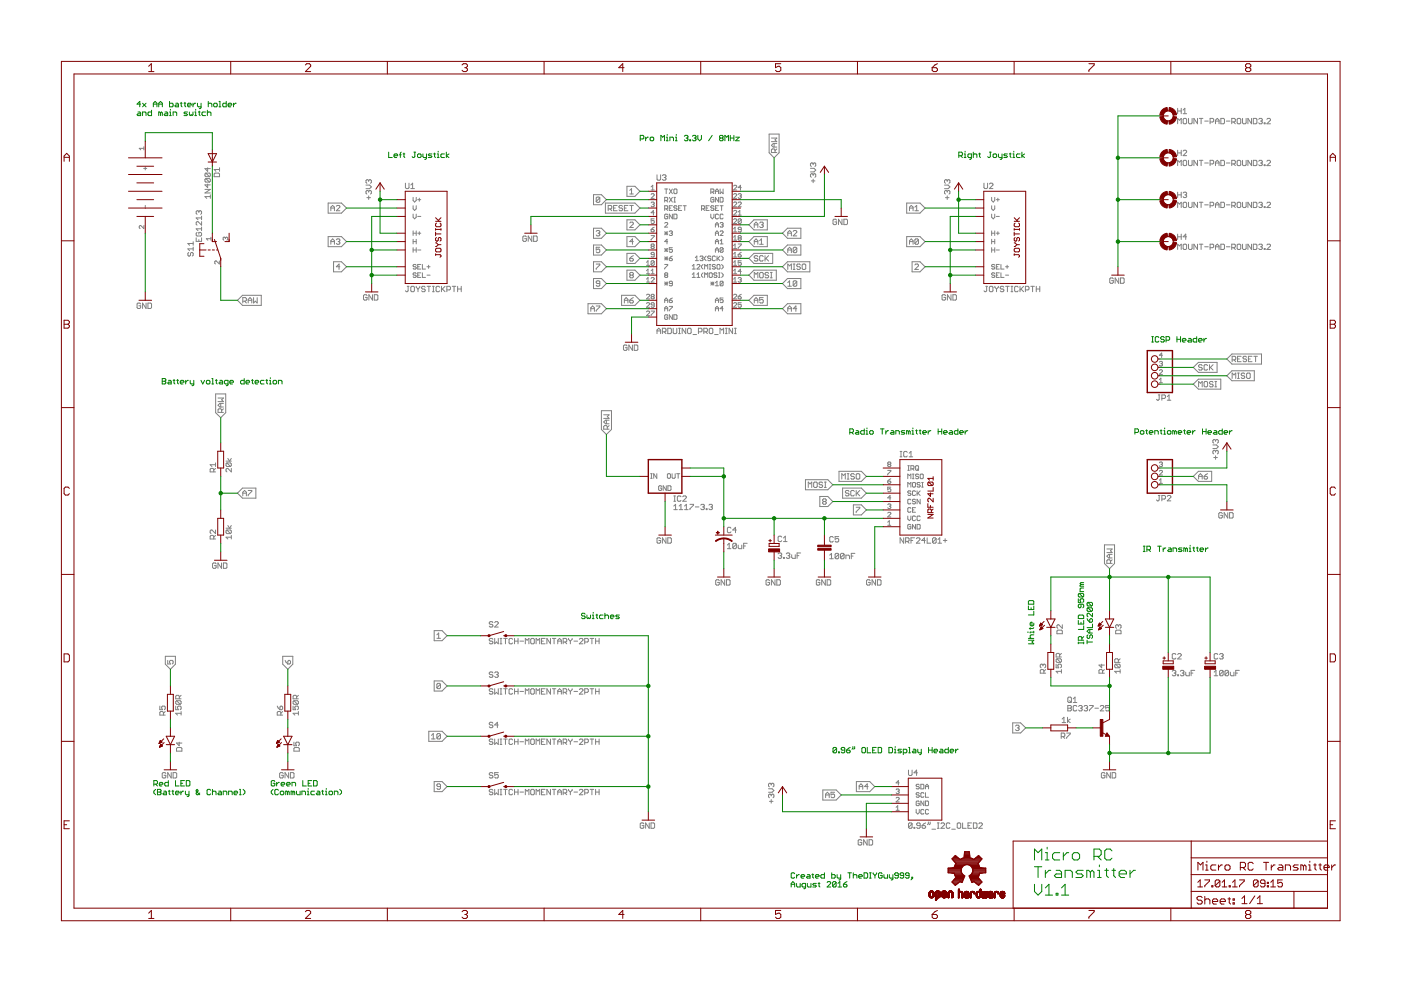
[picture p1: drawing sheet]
<svg xmlns="http://www.w3.org/2000/svg" width="297mm" height="210mm" viewBox="0 0 297 210" stroke-linecap="round" stroke-linejoin="round" font-family="sans-serif">
<g fill="none" stroke="#808080" stroke-width=".21">
<path d="M30.5 35.7h.6M30.5 31.5h-1l.3 .3M30.5 31.1v.7M30.8 35.4v.6M43.6 36.7h.8l.2 .2v.4l-.2 .2M43.6 37.9h.8l.2 .1v.4l-.2 .2M43.6 37.9l-.1 .1v.4l.1 .2h.8M43.6 36.7l-.1 .2v.4l.1 .2h.8M43.6 37.9l.8 .7M43.6 36.7l.8 .8M44 39v.8l-.5-.6h1.1M44 35.6v.7l-.5-.5h1.1"/>
<path d="M45.4 36.9l.2-.2h.8l.1 .2v.6h-1.1zM46.5 35.6v.7M46.5 35.9h-1.1l.4 .4M77.6 39.2h.8l.3 .4-.3 .4h-.8M78.2 38.3l-.2-.2-.4 .2v.4l.2 .2M78.2 38.3l.2-.2 .3 .2v.4l-.2 .2M78.2 38.3v.2M86 38.8v1l.1 .2h.4l.2-.2v-1M87.1 40h.8M87.1 39.2l.4-.4v1.2M132.9 39.5h1.7l1.1 1.1-1.1 1h-1.7zM138 39.6l.4-.3v1"/>
<path d="M139.3 37.1v.9l.2 .2h.4l.2-.2v-.9M140.4 37.3l.2-.2h.4l.2 .2-.2 .3M140.8 37.6h.2M141 37.6l.2 .2-.2 .4h-.4l-.2-.2M155.5 39.5l.2-.2 .5 .2-.7 .8h.7M157.2 39.8h-.7l.5-.5v1M163.1 28.4h2.1v4l-1.1 1.1-1-1.1zM163.6 29.3h1.1l-.4 .4 .4 .3h-1.1M164.1 30.4v.8M164.3 32.3v-.5l-.2-.2h-.4l-.1 .2v.5h1.1M164.7 31.6l-.4 .4M164.7 30.4h-.8l-.3 .4 .3 .4h.8"/>
<path d="M171.8 35.7h.8l.4 .4-.4 .3h-.8M172 38.4h.8M172.4 34.7v.2M172.4 37v.2M172.4 38v.7M172.4 37l-.2-.2-.4 .2v.4l.2 .2M172.4 34.7l-.2-.2-.4 .2v.4l.2 .2M172.4 37l.2-.2 .4 .2v.4l-.2 .2M172.4 34.7l.2-.2 .4 .2v.4l-.2 .2M200.3 39.2h.7l.4 .4-.4 .4h-.7M200.8 38.3v.2M200.8 38.3l-.2-.2-.3 .2v.4l.1 .2"/>
<path d="M200.8 38.3l.2-.2 .4 .2v.4l-.2 .2M208.6 38.8v1l.2 .2h.4l.2-.2v-1M209.8 39l.2-.2h.3l.2 .2v.2l-.7 .8h.7M249.7 23v1.1M249.7 26.2v-1.1l.4 .4 .3-.4v1.1M249.7 31.9v1.1M249.7 35.1v-1.1l.4 .4 .3-.4v1.1M249.7 23.5h.7M249.7 32.4h.7M250.4 23v1.1M250.4 31.9v1.1M250.8 34.2l.2-.2h.4l.2 .2v.7l-.2 .2-.6-.2z"/>
<path d="M250.8 32l.2-.1h.4l.2 .1v.2l-.8 .8h.8M250.8 23.3l.4-.3v1.1M250.8 24.1h.8M251 25.1h.4l.2 .2v.8l-.2 .1h-.4l-.2-.1v-.8zM252 25.1v1l.2 .1h.4l.2-.1v-1M252 34v.9l.2 .2h.4l.2-.2v-.9M253.9 25.1v1.1l-.8-1.1v1.1M253.9 34v1.1l-.8-1.1v1.1M254.3 25.1h.7M254.3 34h.7M254.7 25.1v1.1M254.7 34v1.1"/>
<path d="M255.4 34.6h.8M255.4 25.7h.8M256.6 25.9h.5l.2-.2v-.4l-.2-.2h-.5v1.1M256.6 34.8h.5l.2-.2v-.4l-.2-.2h-.5v1.1M257.7 34.6h.8M257.7 25.7h.8M257.7 26.2v-.7l.4-.4 .4 .4v.7M257.7 35.1v-.7l.4-.4 .4 .4v.7M258.8 25.1h.6l.2 .2v.8l-.2 .1h-.6zM258.8 34h.6l.2 .2v.7l-.2 .2h-.6zM260 34.6h.8M260 25.7h.8"/>
<path d="M261.2 25.9h.5l.2-.2v-.4l-.2-.2h-.5v1.1M261.2 34.8h.5l.2-.2v-.4l-.2-.2h-.5v1.1M261.5 25.9l.4 .3M261.5 34.8l.4 .3M262.5 25.1h.4l.2 .2v.8l-.2 .1h-.4l-.2-.1v-.8zM262.5 34h.4l.2 .2v.7l-.2 .2h-.4l-.2-.2v-.7zM263.4 25.1v1l.2 .1h.4l.2-.1v-1M263.4 34v.9l.2 .2h.4l.2-.2v-.9M265.3 25.1v1.1l-.7-1.1v1.1M265.3 34v1.1l-.7-1.1v1.1M265.7 25.1h.6l.2 .2v.8l-.2 .1h-.6zM265.7 34h.6l.2 .2v.7l-.2 .2h-.6z"/>
<path d="M266.9 25.3l.2-.2h.3l.2 .2-.2 .4M266.9 34.2l.2-.2h.3l.2 .2-.2 .4M267.3 34.6h.1M267.3 25.7h.1M267.4 25.7l.2 .2-.2 .3h-.3l-.2-.1M267.4 34.6l.2 .2-.2 .3h-.3l-.2-.2M268 26.1h.2v.1h-.2zM268 34.9h.2v.2h-.2zM268.6 25.3l.2-.2h.4l.2 .2v.2l-.8 .7h.8M268.6 34.2l.2-.2h.4l.2 .2v.2l-.8 .7h.8M30.5 47.8v.7l-.7-.7-.3 .2 .2 .5M30.8 43.6v.6"/>
<path d="M40 53.5l-.2 .2v.4l.2 .2 .4-.2v-.4l.2-.2 .4 .2v.4l-.2 .2M41 51.2v.8M41 52.4v.7M41 52.8h-1.2l.4 .3M41 51.6h-1.2l.4 .4M41.6 50.4v.8h1.1v-.8M41.8 49.3l-.2 .2v.3l.2 .2h.7l.2-.2v-.3l-.2-.2h-.3v.4M42.2 44.9l-.2-.2-.4 .2v.4l.2 .1M42.2 44.9l.2-.2 .3 .2v.4l-.2 .1M42.2 44.9v.2M42.2 50.8v.4M42.7 47v.7l-.7-.7h-.2l-.2 .2v.3l.2 .2"/>
<path d="M42.7 45.8v.8M42.7 48.1v.8M42.7 48.5h-1.1l.4 .4M42.7 46.2h-1.1l.4 .4M43.5 40.2h1.1l-1.1 .7h1.1M44.6 41.7h-1.1l.3 .4M44.6 41.3v.8M44.7 50.6h-.9l.3 .3M44.7 50.3v.6M46.5 55.3v.7l-.7-.7-.3 .2 .2 .5M47.8 50.4l-.2-.1-.3 .1 .2 .5M47.8 50.4l.2-.1 .3 .1v.4l-.2 .1"/>
<path d="M47.8 50.4v.2M69.6 50.2h2.8l1.1 1-1.1 1.1h-2.8zM69.6 43.1h2.8l1.1 1-1.1 1.1h-2.8zM70.1 51.2h.8M70.1 44.1h.8M70.1 44.7v-.8l.4-.3 .4 .3v.8M70.1 51.8v-.8l.4-.3 .4 .3v.8M70.7 55.5h1.7l1.1 1.1-1.1 1h-1.7zM71.3 43.7l.2-.1h.4l.2 .1v.2l-.8 .8h.8M71.3 50.8l.2-.1h.4l.2 .1-.2 .4M71.7 51.2h.2M71.9 51.2l.2 .2-.2 .4h-.4l-.2-.2"/>
<path d="M72.1 56.6h-.8l.6-.6v1.1M77.8 41.9h.7M78.2 40.6l-.2-.2-.4 .2v.4l.2 .1M78.2 40.6l.2-.2 .3 .2v.4l-.2 .1M78.2 40.6v.2M78.2 41.5v.8M87.6 41.8v.7l.3 .3 .3-.3v-.7M87.6 43.6v.7l.3 .3 .3-.3v-.7M87.6 45.4v.7l.3 .3 .3-.3v-.7M87.6 51.2h.6M87.6 49.4h.6M87.6 53h.6"/>
<path d="M87.6 49v.9M87.6 50.7v1M87.6 52.5v1M88.2 49v.9M88.2 50.7v1M88.2 52.5v1M88.2 56.2l-.4-.1-.2 .3 .5 .2 .1 .3-.1 .1-.5-.1M88.2 58l-.4-.2-.2 .4 .5 .1 .1 .4-.1 .1-.5-.1M88.6 49.4h.6M88.6 53h.6M88.6 58.3h.3M88.6 56.6h.3"/>
<path d="M88.6 45.9h.6M88.6 42.3h.6M88.9 42v.7M88.9 49.1v.7M89.2 56.1h-.6v.9h.6M89.2 57.8h-.6v1h.6M89.6 57.8v1h.6M89.6 56.1v.9h.6M90.5 58.3h.7M90.5 56.6h.7M90.9 56.2v.7M111.6 50.2l-.2-.2h-.4l-.2 .2v.8l.2 .2h.4l.2-.2v-.4h-.4"/>
<path d="M112.8 50v1.2l-.8-1.2v1.2M113.1 50h.6l.2 .2v.8l-.2 .2h-.6zM125.8 41.3h1.7l1.1 1-1.1 1.1h-1.7zM125.8 59.1h1.7l1.1 1-1.1 1.1h-1.7zM125.8 51.9h1.7l1.1 1.1-1.1 1.1h-1.7zM125.8 55.5h1.7l1.1 1.1-1.1 1h-1.7zM125.8 48.4h1.7l1.1 1-1.1 1.1h-1.7zM126.4 56h.8l-.8 1.1M126.4 49.1l.2-.2h.4l.2 .2-.2 .3M126.8 49.4h.2M127 49.4l.2 .2-.2 .4h-.4l-.2-.2M127.2 42v.7l-.2 .2h-.4l-.2-.2"/>
<path d="M127.2 52.4h-.8v.6l.4-.2 .4 .2v.4l-.2 .2h-.4l-.2-.2M127.2 42l-.2-.2h-.4l-.2 .2v.7M127.2 42l-.8 .7M128.4 43.1h6.2l1.1 1-1.1 1.1h-6.2zM128.9 44.3h.6l.2-.2v-.4l-.2-.1h-.6v1.1M129.3 44.3l.4 .4M130.1 44.1h.4M130.9 43.6h-.8v1.1h.8M132 43.7l-.2-.1h-.4l-.2 .1 .2 .4h.4l.2 .2-.2 .4h-.4l-.2-.2M132.4 44.1h.4M132.9 50.2h1.7l1.1 1-1.1 1.1h-1.7zM132.9 46.6h1.7l1.1 1.1-1.1 1h-1.7z"/>
<path d="M132.9 53.7h1.7l1.1 1.1-1.1 1.1h-1.7zM132.9 57.3h1.7l1.1 1-1.1 1.1h-1.7zM133.1 43.6h-.7v1.1h.7M133.5 54.8h.6l.2 .4-.2 .2h-.4l-.2-.2zM133.5 47.3l.2-.2h.4l.2 .2v.2l-.8 .7h.8M133.5 43.6h.8M133.5 40.4l.4-.4v1.1M133.5 41.1h.8M133.7 58.3h.4M133.7 58.3l-.2-.2 .2-.3h.4l.2 .2-.2 .3M133.7 58.3l-.2 .2 .2 .4h.4l.2-.2-.2-.4M133.9 43.6v1.1"/>
<path d="M134.3 51.2h-.8l.6-.5v1.1M134.3 54.2l-.8 .6M137.1 55.6l.3-.3v1M137.1 57.4l.3-.3v.9M137.1 59.2l.3-.4v1M137.1 56.3h.6M137.1 58h.6M137.1 59.8h.6M138 48.7h.5l.2 .3-.5 .2-.2-.2zM138 50h.7l-.7 .9M138 41.2l.2-.1 .5 .1-.7 .9h.7M138 43l.5-.2 .2 .2-.2 .3"/>
<path d="M138 59l.2-.2 .5 .2v.2l-.7 .6h.7M138 58h.7M138 57.4l.4-.3v.9M138 40.3h.7M138.2 52.2l-.2-.1 .2-.4 .5 .2-.2 .3M138.2 52.2l-.2 .2 .2 .3 .5-.1-.2-.4M138.2 52.2h.3M138.4 43.3h.1M138.5 43.3l.2 .2-.2 .3-.5-.1M138.7 46.4h-.7v.5l.5-.2 .2 .2v.3l-.2 .2-.5-.2M138.7 54h-.5l-.2-.2 .2-.3 .5 .2v.6l-.2 .2-.5-.2M138.7 55.5l-.5-.2-.2 .2v.6"/>
<path d="M138.7 55.5v.6l-.2 .2-.5-.2M138.7 48.2l-.7 .5M138.7 55.5l-.7 .6M138.7 45.1h-.7l.5-.5v1M140.9 42.5h.5l.2-.2-.2-.5h-.5v1M140.9 44.3h.5l.2-.2-.2-.5h-.5v1M140.9 47.3l.2-.1h.3l.2 .1-.7 .9h.7M140.9 56.1h.7l-.7 .9M140.9 49.1l.7 .7M140.9 49.4h.7M140.9 52.7l.7 .6M140.9 53h.7"/>
<path d="M140.9 54.5l.7 .6M140.9 54.8h.7M140.9 59.8l.7 .7M140.9 40.1h.7M141.1 58.3l-.2-.1 .2-.4h.3l.2 .2-.2 .3M141.1 58.3l-.2 .2 .2 .3 .5-.1-.2-.4M141.1 58.3h.3M141.2 40.1v1M141.2 49.1v.7M141.2 52.7v.6M141.2 54.5v.6M141.2 59.8v.7"/>
<path d="M141.2 44.3l.4 .3M141.2 42.5l.4 .3M141.6 45.6l-.2-.2h-.3l-.2 .2v.6l.2 .2h.3l.2-.2v-.3h-.4M141.6 51.2h-.7l.5-.5v1M141.6 49.1l-.7 .7M141.6 52.7l-.7 .6M141.6 54.5l-.7 .6M141.6 59.8l-.7 .7M141.9 49.1l.5-.1 .2 .1-.2 .3M141.9 54.8h.5l.2 .3-.5 .2-.2-.2zM141.9 44.1h.3M141.9 41.8l.7 1"/>
<path d="M141.9 40.1l.7 1M142.2 49.4h.2M142.4 49.4l.2 .2-.2 .3-.5-.1M142.6 43.6h-.7v1h.7M142.6 52.5h-.7v.5l.5-.1 .2 .1v.3l-.2 .2-.5-.2M142.6 45.4v1l-.7-1v1M142.6 54.3l-.7 .5M142.6 41.8l-.7 1M142.6 40.1l-.7 1M142.9 45.4h.5l.1 .2v.6l-.1 .2h-.5zM142.9 41.8h.3M142.9 42.8h.3"/>
<path d="M143 40.1l.5 .1v.7l-.1 .2-.5-.2v-.7zM143 41.8v1M143.5 43.8l-.1-.2-.5 .2 .1 .3 .5 .2-.1 .3-.5-.2M143.9 44.1h.3M144.5 43.6h-.6v1h.6M144.8 43.6h.7M145.2 43.6v1M146.8 58.8h.6M146.8 58.2l.3-.4v1M146.8 56.4l.3-.3v.9M146.8 57h.6M147.4 55.3h.7"/>
<path d="M147.4 54.6l.3-.3v1M147.8 58.2l.3-.4v1M147.8 56.2l.1-.1h.4l.1 .1-.6 .8h.6M147.8 58.8h.6M148.4 54.5l.2-.2h.3l.2 .2-.2 .3M148.7 44.3h.5l.2-.5-.2-.2h-.5v1M148.7 54.8h.2M148.9 54.8l.2 .1-.2 .4-.5-.2M149.1 57.8l-.4 .4v.3l.4 .3M149.1 56.1l-.4 .3v.3l.4 .3M149.1 44.3l.3 .3M149.4 57v-.9l.3 .3 .4-.3v.9"/>
<path d="M149.4 58.8v-1l.3 .4 .4-.4v1M149.7 54.3l-.3 .3v.3l.3 .4M149.7 44.1h.4M150.4 43.6h-.7v1h.7M150.4 56.1h.3M150.4 57h.3M150.5 57.8l.5 .2v.7l-.1 .1-.5-.1v-.7zM150.5 56.1v.9M150.7 54.5l-.2-.2h-.3l-.1 .3 .4 .2 .2 .3-.2 .2-.4-.2M150.7 59.8l.7 .7M150.7 40.7h.5l.2-.1-.2-.5h-.5v1M150.7 45.4v.7l.3 .3 .4-.3v-.7"/>
<path d="M151 59.8v.7M151 40.7l.4 .4M151.4 43.8l-.2-.2h-.3l-.2 .4 .5 .1 .2 .3-.2 .2h-.3l-.2-.2M151.4 59.8l-.7 .7M151.4 42l-.2-.2h-.3l-.2 .2v.7l.2 .1h.3l.2-.1v-.4h-.4M151.7 47.7h.6M151.7 51.2h.6M151.7 54.5l-.2-.2-.5 .2v.6l.2 .2 .5-.2M151.7 49.4h.6M151.7 53h.6M151.7 56.2l-.5-.1-.2 .3 .5 .2 .2 .3-.2 .1-.5-.1M151.7 60l.3-.4v1"/>
<path d="M151.7 41.1v-.7l.3-.3 .3 .3v.7M151.7 48.2v-.7l.3-.3 .3 .3v.7M151.7 49.9v-.6l.3-.3 .3 .3v.6M151.7 51.7v-.6l.3-.4 .3 .4v.6M151.7 53.5v-.6l.3-.4 .3 .4v.6M151.7 40.6h.6M151.7 44.1h.3M152 58l-.2-.2h-.3l-.1 .4 .4 .1 .2 .4-.2 .1-.4-.1M152 54.3v1M152.2 56.1h.3l.2 .1v.7l-.2 .1-.5-.1v-.7zM152.2 54.8l.5 .5M152.3 43.6h-.6v1h.6"/>
<path d="M152.3 45.6l-.1-.2-.5 .2v.6l.1 .2 .5-.2M152.3 57.8h.4M152.3 58.8h.4M152.3 41.8v1l-.6-1v1M152.5 57.8v1M152.7 54.3l-.7 .6M152.7 40.1v1l.3-.4 .3 .4v-1M152.7 41.8h.5l.1 .2v.7l-.1 .1h-.5zM152.7 43.6h.6M152.7 47.3l.1-.1h.4l.1 .1-.1 .4M152.7 49.1l.1-.1h.4l.1 .1-.6 .8h.6M152.7 51.7h.6"/>
<path d="M152.7 51.1l.3-.4v1M153 47.7h.2M153 54.3l.3 .3v.3l-.3 .4M153 56.1l.3 .3v.3l-.3 .3M153 57.8l.3 .4v.3l-.3 .3M153 43.6v1M153.2 47.7l.1 .1-.1 .4-.5-.2M153.3 45.6l-.1-.2h-.4l-.1 .2v.6l.1 .2h.4l.1-.2M153.3 52.7l-.1-.2h-.4l-.1 .2v.6M153.3 59.8l-.1-.2h-.4l-.1 .2v.7M153.3 52.7v.6l-.1 .2-.5-.2M153.3 59.8v.7l-.1 .1-.5-.1"/>
<path d="M153.3 59.8l-.6 .7M153.3 52.7l-.6 .6M155.5 43l.2-.2 .5 .2-.7 .8h.7M155.5 52.7h.7M155.5 46.6l.2-.2 .5 .2-.7 .8h.7M155.5 49.2h.7M155.5 54.5h.7M155.5 56.3h.7M155.5 58h.7M155.5 59.8h.7M155.5 59.2l.4-.4v1M155.5 48.5l.4-.3v1"/>
<path d="M155.5 50.3l.4-.3v.9M155.5 52.1l.4-.4v1M155.5 53.8l.4-.3v1M155.5 55.6l.4-.3v1M155.5 57.4l.4-.3v.9M155.5 50.9h.7M155.5 41.2l.2-.1 .5 .1-.7 .9h.7M155.5 44.8l.2-.2 .5 .2-.7 .8h.7M156.5 43l.2-.2 .5 .2-.7 .8h.7M156.5 51.7h.7l-.7 1M156.5 54h.5l.2 .3-.5 .2-.2-.2zM156.5 59l.5-.2 .2 .2-.2 .3"/>
<path d="M156.5 41.2l.5-.1 .2 .1-.2 .4M156.5 45.6h.7M156.5 45l.3-.4v1M156.7 50.4l-.2-.1 .2-.3 .5 .1-.2 .3M156.7 50.4l-.2 .2 .2 .3 .5-.1-.2-.4M156.7 50.4h.3M156.8 59.3h.2M156.8 41.6h.2M157 59.3l.2 .2-.2 .3-.5-.1M157 41.6l.2 .1-.2 .4-.5-.2M157.2 57.6h-.7l.5-.5v.9M157.2 46.6l-.2-.2-.5 .2v.6"/>
<path d="M157.2 48.7h-.5l-.2-.2 .2-.3 .5 .1v.7l-.2 .2-.5-.2M157.2 55.3h-.7v.5l.5-.2 .2 .2v.3l-.2 .2-.5-.2M157.2 46.6v.6l-.2 .2-.5-.2M157.2 46.6l-.7 .6M157.2 53.5l-.7 .5M158.8 54.8l1.1-1.1h3.9v2.2h-3.9zM158.8 51.2l1.1-1h2.8v2.1h-2.8zM158.8 58.3l1.1-1h4.7v2.1h-4.7zM158.8 47.7l1.1-1.1h2.8v2.1h-2.8zM159.9 47.7h.8M159.9 51.2h.8M159.9 51.8v-.8l.4-.3 .4 .3v.8"/>
<path d="M159.9 48.2v-.7l.4-.4 .4 .4v.7M159.9 58.9v-1.1l.4 .3 .4-.3v1.1M160.7 54.4l-.2-.2h-.4l-.2 .4 .2 .2h.4l.2 .4-.2 .2h-.4l-.2-.2M161.1 47.3l.1-.2h.4l.2 .2-.2 .4M161.1 58l.1-.2h.4l.2 .2v.7l-.2 .2h-.4l-.1-.2zM161.1 51.8h.7M161.1 51l.3-.3v1.1M161.4 47.7h.2M161.6 47.7l.2 .2-.2 .3h-.4l-.1-.2M161.8 54.4l-.2-.2h-.4l-.1 .2v.8l.1 .2h.4l.2-.2M162.2 54.2v1.2M162.4 54.8l.6 .6"/>
<path d="M163 58l-.2-.2h-.4l-.2 .2 .2 .3h.4l.2 .2-.2 .4h-.4l-.2-.2M163 54.2l-.8 .8M163.3 57.8h.4M163.3 58.9h.4M163.5 57.8v1.1M165.9 49.4l1.1-1h2.8v2.1h-2.8zM167 55.5h4.7v2.1h-4.7l-1.1-1zM167 51.9h2.8v2.2h-2.8l-1.1-1.1zM167 59.1h2.8v2.1h-2.8l-1.1-1.1zM167 49.4h.8M167 53h.8M167 53.6v-.8l.4-.4 .4 .4v.8"/>
<path d="M167 50v-.7l.4-.4 .4 .4v.7M167 57.1v-1.1l.4 .4 .4-.4v1.1M167 59.9l.4-.4v1.2M168.2 49.1l.2-.2h.3l.2 .2v.2l-.7 .7h.7M168.2 57.1h.4M168.2 56h.4M168.4 56v1.1M168.9 59.7v.8l-.2 .2h-.3l-.2-.2M168.9 52.6l-.2-.2h-.3l-.2 .2v.8M168.9 59.7l-.2-.2h-.3l-.2 .2v.8M168.9 52.6v.8l-.2 .2h-.3l-.2-.2M168.9 52.6l-.7 .8"/>
<path d="M168.9 59.7l-.7 .8M169.7 56.2l-.2-.2h-.4l-.2 .4 .2 .2h.4l.2 .3-.2 .2h-.4l-.2-.2M170.3 56h.3l.2 .2v.7l-.2 .2h-.3l-.2-.2v-.7zM177.4 46.7l-.2-.2h-.4l-.2 .2v.7l.2 .2h.4l.2-.2v-.3h-.4M178.5 46.5v1.1l-.7-1.1v1.1M178.9 46.5h.6l.2 .2v.7l-.2 .2h-.6zM192.2 50.2h2.9l1 1-1 1.1h-2.9zM192.2 43.1h2.9l1 1-1 1.1h-2.9zM192.8 51.2h.8M192.8 44.1h.8M192.8 44.7v-.8l.4-.3 .4 .3v.8M192.8 51.8v-.8l.4-.3 .4 .3v.8"/>
<path d="M193.4 55.5h1.7l1 1.1-1 1h-1.7zM194 43.9l.4-.3v1.1M194 44.7h.7M194 56.2l.2-.2h.3l.2 .2v.2l-.7 .7h.7M194.7 50.8v.8l-.2 .2h-.3l-.2-.2M194.7 50.8l-.2-.1h-.3l-.2 .1v.8M194.7 50.8l-.7 .8M200.4 41.9h.8M200.8 40.6v.2M200.8 41.5v.8M200.8 40.6l-.2-.2-.3 .2v.4l.1 .1M200.8 40.6l.2-.2 .4 .2v.4l-.2 .1"/>
<path d="M210.2 41.8v.7l.4 .3 .3-.3v-.7M210.2 43.6v.7l.4 .3 .3-.3v-.7M210.2 45.4v.7l.4 .3 .3-.3v-.7M210.2 51.2h.7M210.2 49.4h.7M210.2 53h.7M210.2 49v.9M210.2 50.7v1M210.2 52.5v1M210.9 49v.9M210.9 50.7v1M210.9 52.5v1"/>
<path d="M210.9 56.2l-.5-.1-.2 .3 .5 .2 .2 .3-.2 .1-.5-.1M210.9 58l-.5-.2-.2 .4 .5 .1 .2 .4-.2 .1-.5-.1M211.2 49.4h.7M211.2 53h.7M211.2 58.3h.4M211.2 56.6h.4M211.2 45.9h.7M211.2 42.3h.7M211.6 42v.7M211.6 49.1v.7M211.9 56.1h-.7v.9h.7M211.9 57.8h-.7v1h.7"/>
<path d="M212.2 57.8v1h.7M212.2 56.1v.9h.7M213.2 58.3h.6M213.2 56.6h.6M213.5 56.2v.7M236.1 59.1l-.2-.2h-.4l-.2 .2v.8l.2 .2h.4l.2-.2v-.4h-.4M237.2 58.9v1.2l-.8-1.2v1.2M237.6 58.9h.5l.2 .2v.8l-.2 .2h-.5zM249.7 40.7v1.2M249.7 44v-1.1l.4 .4 .3-.4v1.1M249.7 49.6v1.2M249.7 52.9v-1.1l.4 .3 .3-.3v1.1"/>
<path d="M249.7 41.3h.7M249.7 50.2h.7M250.4 40.7v1.2M250.4 49.6v1.2M250.8 51.9l.2-.1 .6 .1v.8l-.2 .2h-.4l-.2-.2zM250.8 40.9l.2-.2h.4l.2 .2-.2 .4M251 42.9h.4l.2 .2v.7l-.2 .2h-.4l-.2-.2v-.7zM251.2 41.3h.2M251.4 41.3l.2 .2-.2 .4h-.4l-.2-.2M251.6 50.2h-.8l.6-.6v1.2M252 42.9v.9l.2 .2h.4l.2-.2v-.9M252 51.8v.9l.2 .2h.4l.2-.2v-.9"/>
<path d="M253.9 42.9v1.1l-.8-1.1v1.1M253.9 51.8v1.1l-.8-1.1v1.1M254.3 42.9h.7M254.3 51.8h.7M254.7 42.9v1.1M254.7 51.8v1.1M255.4 43.4h.8M255.4 52.3h.8M256.6 43.6h.5l.2-.2v-.3l-.2-.2h-.5v1.1M256.6 52.5h.5l.2-.2v-.4l-.2-.1h-.5v1.1M257.7 44v-.7l.4-.4 .4 .4v.7M257.7 52.9v-.8l.4-.3 .4 .3v.8"/>
<path d="M257.7 43.4h.8M257.7 52.3h.8M258.8 42.9h.6l.2 .2v.7l-.2 .2h-.6zM258.8 51.8h.6l.2 .1v.8l-.2 .2h-.6zM260 43.4h.8M260 52.3h.8M261.2 43.6h.5l.2-.2v-.3l-.2-.2h-.5v1.1M261.2 52.5h.5l.2-.2v-.4l-.2-.1h-.5v1.1M261.5 43.6l.4 .4M261.5 52.5l.4 .4M262.3 51.9l.2-.1h.4l.2 .1v.8l-.2 .2h-.4l-.2-.2zM262.5 42.9h.4l.2 .2v.7l-.2 .2h-.4l-.2-.2v-.7z"/>
<path d="M263.4 42.9v.9l.2 .2h.4l.2-.2v-.9M263.4 51.8v.9l.2 .2h.4l.2-.2v-.9M265.3 42.9v1.1l-.7-1.1v1.1M265.3 51.8v1.1l-.7-1.1v1.1M265.7 42.9h.6l.2 .2v.7l-.2 .2h-.6zM265.7 51.8h.6l.2 .1v.8l-.2 .2h-.6zM266.9 43.1l.2-.2h.3l.2 .2-.2 .3M266.9 51.9l.2-.1h.3l.2 .1-.2 .4M267.3 43.4h.1M267.3 52.3h.1M267.4 43.4l.2 .2-.2 .4h-.3l-.2-.2M267.4 52.3l.2 .2-.2 .4h-.3l-.2-.2"/>
<path d="M268 43.8h.2v.2h-.2zM268 52.7h.2v.2h-.2zM268.6 43.1l.2-.2h.4l.2 .2v.2l-.8 .7h.8M268.6 51.9l.2-.1h.4l.2 .1v.2l-.8 .8h.8M29.8 64.5l-.2-.2h-.3l-.2 .2v.7l.2 .2h.3l.2-.2v-.4h-.4M31 64.3v1.1l-.8-1.1v1.1M31.4 64.3h.5l.2 .2v.7l-.2 .2h-.5zM50.4 63.7l1-1.1h4v2.1h-4zM51.5 63.9h.5l.2-.2v-.4l-.2-.2h-.5v1.1M51.9 63.9l.3 .3M52.6 63.7h.8M52.6 64.2v-.7l.4-.4 .4 .4v.7"/>
<path d="M53.8 63.1v1.1l.3-.3 .4 .3v-1.1M77.8 62.7l-.2-.2h-.3l-.2 .2v.7l.2 .2h.3l.2-.2v-.3h-.4M79 62.5v1.1l-.8-1.1v1.1M79.4 62.5h.5l.2 .2v.7l-.2 .2h-.5zM86.3 60.7h.4M86.5 60.7v1l-.2 .1-.3-.1M87.1 60.9l.2-.2h.4l.2 .2v.8l-.2 .1h-.4l-.2-.1zM88.2 60.7l.4 .6M88.6 61.3v.5M89 60.7l-.4 .6M90.1 60.9l-.1-.2h-.4l-.2 .2 .2 .4h.4l.1 .2-.1 .3h-.4l-.2-.1M90.6 60.7h.7"/>
<path d="M90.9 60.7v1.1M91.7 61.8h.4M91.7 60.7h.4M91.9 60.7v1.1M93.2 60.9l-.2-.2h-.4l-.1 .2v.8l.1 .1h.4l.2-.1M93.6 60.7v1.1M93.8 61.3l.6 .5M94.4 60.7l-.8 .8M94.7 61.5h.6l.2-.2v-.4l-.2-.2h-.6v1.1M95.9 60.7h.7M96.3 60.7v1.1M97 61.3h.8"/>
<path d="M97 60.7v1.1M97.8 60.7v1.1M124.7 64.4h2.8l1.1 1-1.1 1.1h-2.8zM125.3 65.4h.7M125.3 66v-.7l.3-.4 .4 .4v.7M126.4 64.9h.8l-.8 1.1M127.2 60.1h-.6l-.2-.2 .2-.4h.4l.2 .2v.8l-.2 .2h-.4l-.2-.2M131.8 62.6h2.8l1.1 1.1-1.1 1h-2.8zM132.4 64.2v-.7l.4-.4 .3 .4v.7M132.4 63.7h.7M132.9 73.3l-.1-.1h-.4l-.2 .1v.8l.2 .2h.4l.1-.2v-.4h-.3M133.5 63.7h.6l.2 .4-.2 .1h-.4l-.2-.1z"/>
<path d="M134.1 73.2v1.1l-.8-1.1v1.1M134.3 63.1l-.8 .6M134.5 73.2h.5l.2 .1v.8l-.2 .2h-.5zM137.1 64.3l.1-.1h.4l.1 .1v.2l-.6 .7h.6M137.1 62.6l.1-.2h.4l.1 .2v.1l-.6 .7h.6M137.1 66.1l.1-.1h.4l.1 .1v.2l-.6 .6h.6M138 66h.7l-.7 .9M138.2 62.9l-.2-.2 .2-.3 .5 .2-.2 .3M138.2 62.9l-.2 .2 .2 .3 .5-.2-.2-.3M138.2 62.9h.3M138.7 64.7h-.5l-.2-.2 .2-.3 .5 .1v.7l-.2 .2-.5-.2M139.3 70.7v-.7l.4-.4 .4 .4v.7"/>
<path d="M139.3 70.2h.8M140.4 70.4h.6l.2-.2v-.4l-.2-.2h-.6v1.1M140.8 70.4l.4 .3M140.9 64.2v-.7l.3-.3 .4 .3v.7M140.9 65.9v-.6l.3-.3 .4 .3v.6M140.9 60.1h.7M140.9 65.4h.7M140.9 63.7h.7M141.6 66.9l-.2-.2h-.3l-.2 .2v.7l.2 .1 .5-.1v-.4h-.4M141.6 69.6h.6l.1 .2v.7l-.1 .2h-.6zM141.9 63.7h.5l.2 .3-.5 .2-.2-.2zM141.9 65h.7l-.7 .9"/>
<path d="M142.6 60.1h-.5l-.2-.1 .2-.4 .5 .2v.7l-.2 .1-.5-.1M142.6 66.7v1l-.7-1v1M142.6 63.2l-.7 .5M142.7 69.6v.9l.2 .2h.4l.2-.2v-.9M142.9 66.7h.5l.1 .2v.7l-.1 .1h-.5zM143.9 69.6h.4M143.9 70.7h.4M144.1 69.6v1.1M145.4 69.6v1.1l-.8-1.1v1.1M146 69.6h.3l.2 .2v.7l-.2 .2h-.3l-.2-.2v-.7zM146.9 70.9h.8M148.1 70.4h.6l.1-.2v-.4l-.1-.2h-.6v1.1"/>
<path d="M149.2 70.4h.6l.2-.2v-.4l-.2-.2h-.6v1.1M149.6 70.4l.4 .3M150.6 69.6h.3l.2 .2v.7l-.2 .2h-.3l-.2-.2v-.7zM150.7 60.1h.7M151.5 70.9h.8M151.7 60.6h.6M151.7 64.2v-.7l.3-.3 .3 .3v.7M151.7 65.9v-.6l.3-.3 .3 .3v.6M151.7 65.4h.6M151.7 63.7h.6M152.7 70.7v-1.1l.3 .4 .4-.4v1.1M153.3 63.2h-.6v.5l.3-.2 .3 .2-.1 .5-.5-.2"/>
<path d="M153.3 65.4h-.6l.5-.4v.9M153.8 69.6h.4M153.8 70.7h.4M154 69.6v1.1M155.3 69.6v1.1l-.7-1.1v1.1M155.5 62.6l.2-.2 .5 .2v.1l-.7 .7h.7M155.5 64.3l.2-.1 .5 .1v.2l-.7 .7h.7M155.7 69.6h.4M155.7 70.7h.4M155.9 69.6v1.1M156.5 62.9h.5l.2 .3-.5 .2-.2-.2zM157.2 64.2h-.7v.5l.3-.2 .4 .2v.3l-.2 .2-.5-.2"/>
<path d="M157.2 62.4l-.7 .5M158.8 63.7l1.1-1.1h2.8v2.1h-2.8zM159.9 63.7h.8M159.9 64.2v-.7l.4-.4 .4 .4v.7M161.8 63.1h-.7v.6l.3-.2 .4 .2v.4l-.2 .1h-.4l-.1-.1M167 64.4h2.8v2.1h-2.8l-1.1-1.1zM167 60.7h.8M167 66v-.7l.4-.4 .4 .4v.7M167 65.4h.8M168.9 65.4h-.7l.5-.5v1.1M200.5 62.7l-.2-.2h-.4l-.2 .2v.7l.2 .2h.4l.2-.2v-.3h-.4M201.6 62.5v1.1l-.7-1.1v1.1"/>
<path d="M202 62.5h.6l.2 .2v.7l-.2 .2h-.6zM209 60.7h.4M209.2 60.7v1l-.2 .1-.4-.1M209.8 60.9l.2-.2h.3l.2 .2v.8l-.2 .1h-.3l-.2-.1zM210.9 60.7l.4 .6M211.3 61.3v.5M211.7 60.7l-.4 .6M212.8 60.9l-.2-.2h-.3l-.2 .4 .2 .2h.3l.2 .4-.2 .1h-.3l-.2-.1M213.2 60.7h.8M213.6 60.7v1.1M214.4 61.8h.3M214.4 60.7h.3"/>
<path d="M214.5 60.7v1.1M215.9 60.9l-.2-.2h-.4l-.2 .2v.8l.2 .1h.4l.2-.1M216.3 60.7v1.1M216.5 61.3l.5 .5M217 60.7l-.7 .8M217.4 61.5h.6l.2-.2v-.4l-.2-.2h-.6v1.1M218.5 60.7h.8M218.9 60.7v1.1M219.7 61.3h.8M219.7 60.7v1.1M220.5 60.7v1.1M245.8 78.6l.2-.2 .5 .2-.7 .8h.7"/>
<path d="M245.8 76.8l.5-.2 .2 .2-.2 .3M246.1 77.1h.2M246.3 77.1l.2 .2-.2 .3-.5-.2M246.5 75.3h-.7l.5-.5v1M253 77.9l1.1-1.1h3.9v2.2h-3.9zM254.9 77.5l-.2-.2h-.4l-.2 .2 .2 .4h.4l.2 .2-.2 .4h-.4l-.2-.2M256 77.5l-.2-.2h-.3l-.2 .2v.8l.2 .2h.3l.2-.2M256.4 77.3v1.2M256.6 77.9l.6 .6M257.2 77.3l-.8 .8M260.1 79.7l1.1-1.1h4.7v2.1h-4.7zM260.1 76.1l1.1-1h6.3v2.1h-6.3z"/>
<path d="M261.2 76.3h.6l.2-.2v-.4l-.2-.2h-.6v1.2M261.6 76.3l.4 .4M262.4 79.1h.4M262.4 76.1h.4M262.6 79.1v1.1M263.1 75.5h-.7v1.2h.7M263.9 79.3l-.2-.2h-.3l-.2 .2 .2 .4h.3l.2 .2-.2 .3h-.3l-.2-.1M264.3 75.7l-.2-.2h-.4l-.2 .2 .2 .4h.4l.2 .2-.2 .4h-.4l-.2-.2M264.3 79.3l.2-.2h.4l.2 .2v.8l-.2 .1h-.4l-.2-.1zM264.7 76.1h.4M265.5 75.5h-.8v1.2h.8M265.8 75.5h.8"/>
<path d="M266.2 75.5v1.2M45.7 99.3l-.4 .4M45.7 98.5h-1.1l.3 .4M45.7 98.1v.8M45.7 83.5h2.2v4l-1.1 1.1-1.1-1.1zM46.2 84.4h1.2l-.4 .4 .4 .4h-1.2M46.8 85.5v.8M47 87.4v-.5l-.2-.2h-.4l-.2 .2v.5h1.2M47.4 86.7l-.4 .4M47.4 85.5h-.8l-.4 .4 .4 .4h.8M47.9 97.8h1.1M48.1 98.1h.8l.1 .2v.4l-.1 .2"/>
<path d="M48.1 98.1l-.2 .2v.4l.2 .2h.8M48.1 98.1l.8 .8M48.3 97.2l.4 .6 .3-.6M49 99.3v.8l-.7-.8-.4 .2v.4l.2 .2M127.5 87.1h2.1v4l-1 1-1.1-1zM128 87.9h1.1l-.3 .4 .3 .4h-1.1M128.6 89.1v.8M128.8 91v-.6l-.2-.2h-.4l-.2 .2v.6h1.1M129.1 90.2l-.3 .4M129.1 89.1h-.7l-.4 .4 .4 .4h.7M177.9 99.9h4.7l1.1 1.1-1.1 1.1h-4.7zM188.2 99.7h.7l-.7 1"/>
<path d="M188.4 98.4l-.2 .2 .2 .3 .5-.1-.2-.4M188.4 98.4l-.2-.1 .2-.3 .5 .1-.2 .3M188.4 98.4h.3M190.8 96.9h.4M190.8 95.7h.4M191 95.7v1.2M192.4 95.9l-.2-.2h-.4l-.2 .2v.8l.2 .2h.4l.2-.2M192.5 99.7h.3M192.5 98.7h.3M192.6 98.7v1M192.8 96.1l.3-.4v1.2M192.8 96.9h.7"/>
<path d="M193.1 99.4h.5l.2-.2v-.3l-.2-.2h-.5v1M193.5 99.4l.3 .3M194.1 98.9l.2-.2 .5 .2v.6l-.2 .2h-.3l-.2-.2zM194.4 99.4l.4 .3M245.6 83.7h.3M245.8 83.7v1l-.2 .2-.4-.2M245.8 99.9l.2-.2 .5 .2-.7 .8h.7M245.8 98.1l.5-.1 .2 .1-.2 .3M245.8 80.5l.3-.3v1M245.8 81.2h.7M246.1 98.4h.2M246.3 98.4l.2 .2-.2 .3-.5-.1"/>
<path d="M246.3 84.5h.6l.2-.2v-.4l-.2-.2h-.6v1.2M247.5 84.9h.7M247.5 84.1l.4-.4v1.2M253 81.4l1.1-1h4.7v2.1h-4.7zM254.1 82v-1.1l.4 .4 .4-.4v1.1M255.5 80.9h.3l.2 .2v.7l-.2 .2h-.3l-.2-.2v-.7zM257.2 94.3h.7l.4 .4-.4 .4h-.7M257.2 81.1l-.2-.2h-.4l-.2 .2 .2 .3h.4l.2 .2-.2 .4h-.4l-.2-.2M257.3 97h.8M257.6 80.9h.4M257.6 82h.4M257.7 93.4v.2"/>
<path d="M257.7 95.7v.2M257.7 96.6v.8M257.7 95.7l-.2-.2-.3 .2v.4l.1 .1M257.7 93.4l-.2-.2-.3 .2v.4l.1 .2M257.7 95.7l.2-.2 .4 .2v.4l-.2 .1M257.7 93.4l.2-.2 .4 .2v.4l-.2 .2M257.8 80.9v1.1M261.2 80.2v-1.1l.4 .4 .4-.4v1.1M262.4 80.2h.4M45.3 100.1v-.6l-.2-.2h-.4l-.1 .2v.6h1.1M45.3 114.3v-.6l-.2-.2h-.4l-.1 .2v.6h1.1M45.7 112.4v.7l-.8-.7-.3 .2v.3l.1 .2"/>
<path d="M45.7 113.5l-.4 .4M45.8 119.5l-.2-.1h-.3l-.2 .1v.8l.2 .2h.3l.2-.2v-.4h-.4M47 119.4v1.1l-.8-1.1v1.1M47.4 119.4h.5l.2 .1v.8l-.2 .2h-.5zM47.9 112h1.1M48.1 112.4h.8l.1 .2v.3l-.1 .2M48.1 112.4l-.2 .2v.3l.2 .2h.8M48.1 112.4l.8 .7M48.3 111.4l.4 .6 .3-.6M49 113.5v.8M49 113.9h-1.1l.4 .4M51.4 103.5h2.9v2.1h-2.9l-1-1z"/>
<path d="M51.5 104.6h.7M51.5 105.1v-.7l.4-.4 .3 .4v.7M52.6 104h.8l-.8 1.1M137.9 101.4h.4M137.9 100.4h.4M138.1 100.4v1M139.3 100.4v1l-.7-1v1M140.1 114.2l-.2-.2h-.4l-.2 .2v.8l.2 .2h.4l.2-.2v-.4h-.4M140.3 103.2l-.2-.2-.5 .2v.6l.2 .2 .5-.2v-.3h-.3M141.2 114v1.2l-.8-1.2v1.2M141.3 103v1l-.7-1v1M141.5 100.6l.2-.2 .5 .2v.6l-.2 .2-.5-.2z"/>
<path d="M141.6 114h.6l.1 .2v.8l-.1 .2h-.6zM141.6 103h.5l.2 .2v.6l-.2 .2h-.5zM142.5 100.4v.8l.1 .2h.4l.2-.2v-.8M142.9 107.3l.3-.4v1.2M142.9 108.1h.7M142.9 106.3h.3M142.9 105.2h.3M143 105.2v1.1M143.5 100.4h.6M143.8 100.4v1M144 108.1h.8M144 107.3l.4-.4v1.2"/>
<path d="M144.4 105.3l-.2-.1h-.4l-.2 .1v.8l.2 .2h.4l.2-.2M144.8 105.3l.1-.1h.4l.2 .1v.2l-.7 .8h.7M145.1 108.1h.8M145.1 107.3l.4-.4v1.2M146.3 106.9h.7v.2l-.7 .8v.2M147.4 107.5h.8M148.6 107.1l.2-.2h.3l.2 .2-.2 .4M148.9 107.5h.2M149.1 107.5l.2 .2-.2 .4h-.3l-.2-.2M149.7 107.9h.2v.2h-.2zM150.3 107.1l.6-.2 .1 .2-.1 .4M150.7 107.5h.2"/>
<path d="M150.9 107.5l.1 .2-.1 .4h-.4l-.2-.2M154.2 115.6l.4-.4v1.1M154.2 116.3h.8M155 112l-.2-.2h-.4l-.2 .2v.8l.2 .1h.4l.2-.1M156.1 112.4h-.7l.5-.6v1.1M156.1 115.4l-.2-.2h-.3l-.2 .2v.7M156.1 115.4v.7l-.2 .2h-.3l-.2-.2M156.1 115.4l-.7 .7M156.5 115.6v.5l.2 .2h.6v-.7M157.7 115.8h.4M158.4 115.2h-.7v1.1M165 117.4l.2-.2h.3l.2 .2-.2 .4"/>
<path d="M165.4 117.8h.1M165.5 117.8l.2 .2-.2 .4h-.3l-.2-.2M165.7 113.9l-.2-.2h-.3l-.2 .2v.7l.2 .2h.3l.2-.2M166.1 114.8h.8M166.1 118.2h.2v.2h-.2zM166.1 114.1l.4-.4v1.1M166.7 117.4l.2-.2h.4l.1 .2-.1 .4M167.1 117.8h.2M167.3 117.8l.1 .2-.1 .4h-.4l-.2-.2M167.9 117.6v.6l.1 .2h.6v-.8M169 117.8h.4M169.8 117.2h-.8v1.2"/>
<path d="M170.8 101.7h4.7l1.1 1.1-1.1 1h-4.7zM171.4 103.4v-1.2l.3 .4 .4-.4v1.2M172.7 102.2h.4l.2 .2v.8l-.2 .2h-.4l-.2-.2v-.8zM173.8 105.3h1.7l1.1 1-1.1 1.1h-1.7zM174.4 102.4l-.2-.2h-.4l-.1 .2 .1 .4h.4l.2 .2-.2 .4h-.4l-.1-.2M174.6 106.3l-.2 .2 .2 .4h.4l.2-.2-.2-.4M174.6 106.3h.4M174.6 106.3l-.2-.1 .2-.4h.4l.2 .2-.2 .3M174.8 102.2h.4M174.8 103.4h.4M175 102.2v1.2M175.9 117.7l.4-.4v1.2"/>
<path d="M175.9 118.5h.8M176.7 114l-.2-.2h-.4l-.2 .2v.7l.2 .2h.4l.2-.2M177.8 113.8h-.7v.5l.3-.1 .4 .1v.4l-.2 .2h-.4l-.1-.2M177.8 117.5v.8l-.2 .2h-.4l-.1-.2M177.8 117.5l-.2-.2h-.4l-.1 .2v.8M177.8 117.5l-.7 .8M178.5 101.6v-1.2l.3 .4 .4-.4v1.2M178.6 103.5h4l1.1 1.1-1.1 1h-4zM179 117.5v.8l-.2 .2h-.4l-.2-.2M179 117.5l-.2-.2h-.4l-.2 .2v.8M179 117.5l-.8 .8M179.3 118.5v-.8h.6l.2 .2v.6"/>
<path d="M179.6 100.4h.4M179.6 101.6h.4M179.8 100.4v1.2M180 104.2l-.2-.2h-.4l-.2 .4 .2 .2h.4l.2 .3-.2 .2h-.4l-.2-.2M180.5 117.9h.4M180.9 107h1.7l1.1 1.1-1.1 1.1h-1.7zM181.1 100.6l-.1-.2h-.4l-.2 .4 .2 .2h.4l.1 .4-.1 .2h-.4l-.2-.2M181.1 104.2l-.1-.2h-.4l-.2 .2v.7l.2 .2h.4l.1-.2M181.3 117.3h-.8v1.2M181.5 104v1.1M181.5 107.5h.8l-.8 1.2M181.7 100.4h.4l.2 .2v.8l-.2 .2h-.4l-.2-.2v-.8z"/>
<path d="M181.7 104.6l.6 .5M182.3 104l-.8 .8M188.2 102h.5l.2 .3-.5 .2zM188.2 110.7l.4-.3v1M188.2 111.4h.7M188.2 108.8l.2-.2 .5 .2-.7 .8h.7M188.2 107l.5-.2 .2 .2-.2 .3M188.6 107.3h.1M188.7 107.3l.2 .2-.2 .3-.5-.1M188.9 105.6h-.7l.5-.5v.9M188.9 103.3h-.7v.5l.4-.2 .3 .2-.2 .5-.5-.2M188.9 101.5l-.7 .5"/>
<path d="M191.6 114v1.2l-.8-1.2v1.2M192 114.8h.6l.1-.2v-.4l-.1-.2h-.6v1.2M192.4 114.8l.3 .4M192.5 101.5v-1l.3 .3 .3-.3v1M192.5 103.3v-1l.3 .3 .3-.3v1M192.5 109.4v.6l.3 .4 .3-.4v-.6M193.1 104.2l-.1-.1-.5 .1 .1 .4 .5 .1-.1 .4-.5-.2M193.1 111.3l-.1-.1-.5 .1v.7l.1 .2 .5-.2v-.3h-.3M193.1 106l-.1-.1-.5 .1v.7l.1 .1 .5-.1M193.1 107.8l-.1-.2-.5 .2v.6l.1 .2 .5-.2M193.1 114.6h.4M193.5 102.4l.1-.1 .5 .1v.7l-.1 .2h-.4l-.1-.2z"/>
<path d="M193.5 108.1h.3M193.5 101.5h.3M193.5 100.5h.3M193.6 100.5v1M193.9 114h-.8v1.2M194.1 106l-.1-.1-.5 .1 .1 .3h.4l.1 .2-.1 .3h-.4l-.1-.1M194.1 104.2l-.1-.1-.5 .1v.7l.1 .2h.4l.1-.2M194.1 107.6h-.6v1h.6M194.1 109.6l-.1-.2-.5 .2v.6l.1 .2h.4l.1-.2M194.1 111.2v1l-.6-1v1M194.3 114.2l.2-.2h.4l.2 .2v.2l-.8 .8h.8M194.4 111.2h.5l.2 .1v.7l-.2 .2h-.5z"/>
<path d="M194.4 104.1v1M194.6 104.6l.5 .5M194.8 100.7l-.2-.2-.5 .2 .2 .3h.3l.2 .2-.2 .3h-.3l-.2-.2M195.1 109.6l-.2-.2-.5 .2v.6l.2 .2 .5-.2M195.1 100.7l.2-.2 .4 .2v.6l-.1 .2-.5-.2zM195.1 102.4l-.2-.1-.5 .1 .2 .4 .5 .2-.2 .3-.5-.2M195.1 105.9v.9l-.7-.9v.9M195.1 104.1l-.7 .6M195.4 102.3h.3M195.4 103.3h.3M195.6 102.3v1M196.2 114.6h-.8l.6-.6v1.2"/>
<path d="M196.6 114v1.2h.7M198.5 114.2l-.2-.2h-.4l-.2 .2v.8M198.5 114.2v.8l-.2 .2h-.4l-.2-.2M198.5 114.2l-.8 .8M198.9 115.2h.7M198.9 114.4l.3-.4v1.2M200 114.6h.8M200.4 114.2v.8M234.2 115.5h2.1v4l-1.1 1.1-1-1.1zM234.7 116.4h1.1l-.4 .4 .4 .4h-1.1M235.2 117.5v.8M235.4 119.4v-.5l-.2-.2h-.3l-.2 .2v.5h1.1"/>
<path d="M235.8 118.7l-.4 .4M235.8 117.5h-.7l-.4 .4 .4 .4h.7M245.6 105.1h.3M245.8 105.1v.9l-.2 .2-.4-.2M245.8 102.5h.7M245.8 101.8l.3-.3v1M246.3 105.8h.6l.2-.2v-.4l-.2-.1h-.6v1.1M247.5 105.2l.2-.1h.4l.1 .1v.2l-.7 .8h.7M253 101l1.1-1.1h2.8v2.2h-2.8zM254.1 101h.8M254.1 101.6v-.8l.4-.4 .4 .4v.8M255.3 101h.5l.2 .4-.2 .2h-.3l-.2-.2z"/>
<path d="M256 100.4l-.7 .6M259.2 108.9l-.2-.2h-.4l-.2 .2v.7l.2 .2h.4l.2-.2v-.3h-.4M260.3 108.7v1.1l-.8-1.1v1.1M260.7 108.7h.6l.2 .2v.7l-.2 .2h-.6zM35.1 139.1h2.1v1.7l-1.1 1.1-1-1.1zM59.9 139.1h2.2v1.7l-1.1 1.1-1.1-1.1zM92.1 133.7h1.6l1.1 1.1-1.1 1h-1.6zM92.6 134.6l.4-.4v1.1M92.6 135.3h.8M104.5 135.6l-.2-.2h-.4l-.2 .3 .2 .2h.4l.2 .4-.2 .2h-.4l-.2-.2M104.5 132l-.2-.2h-.4l-.2 .2 .2 .4h.4l.2 .2-.2 .3h-.4l-.2-.1M104.9 135.4v1.1l.4-.4 .3 .4v-1.1"/>
<path d="M104.9 132l.2-.2h.4l.1 .2v.2l-.7 .7h.7M106 135.4h.4M106 136.5h.4M106.2 135.4v1.1M106.8 135.4h.7M107.2 135.4v1.1M108.7 135.6l-.2-.2h-.4l-.2 .2v.7l.2 .2h.4l.2-.2M109.1 135.9h.7M109.1 135.4v1.1M109.8 135.4v1.1M110.2 135.9h.8M111.4 136.5v-1.1l.4 .3 .3-.3v1.1"/>
<path d="M112.7 135.4h.4l.2 .2v.7l-.2 .2h-.4l-.2-.2v-.7zM113.7 136.5v-1.1l.3 .3 .4-.3v1.1M114.8 135.9h.4M115.6 135.4h-.8v1.1h.8M116.7 135.4v1.1l-.7-1.1v1.1M117.1 135.4h.8M117.5 135.4v1.1M118.3 135.9h.7M118.3 136.5v-.8l.3-.3 .4 .3v.8M119.4 136.1h.6l.2-.2v-.3l-.2-.2h-.6v1.1M119.8 136.1l.4 .4M120.5 135.4l.4 .5"/>
<path d="M120.9 135.9v.6M121.3 135.4l-.4 .5M121.7 135.9h.7M122.8 135.6l.2-.2h.4l.2 .2v.1l-.8 .8h.8M124 136.1h.5l.2-.2v-.3l-.2-.2h-.5v1.1M125.1 135.4h.8M125.5 135.4v1.1M126.3 135.9h.7M126.3 135.4v1.1M127 135.4v1.1M152.5 123.1l-.2-.2h-.4l-.2 .2v.8l.2 .2h.4l.2-.2v-.4h-.4M153.6 122.9v1.2l-.7-1.2v1.2"/>
<path d="M154 122.9h.6l.2 .2v.8l-.2 .2h-.6zM163.2 123.1l-.2-.2h-.4l-.2 .2v.8l.2 .2h.4l.2-.2v-.4h-.4M164.3 122.9v1.2l-.7-1.2v1.2M164.7 122.9h.6l.2 .2v.8l-.2 .2h-.6zM173.8 123.1l-.2-.2h-.4l-.1 .2v.8l.1 .2h.4l.2-.2v-.4h-.4M175 122.9v1.2l-.8-1.2v1.2M175.4 122.9h.5l.2 .2v.8l-.2 .2h-.5zM184.5 123.1l-.2-.2h-.4l-.2 .2v.8l.2 .2h.4l.2-.2v-.4h-.4M185.6 122.9v1.2l-.7-1.2v1.2M186 122.9h.6l.2 .2v.8l-.2 .2h-.6zM224.1 139.7h.8l.1 .2v.4l-.1 .1M224.1 139.7l-.2 .2v.4l.2 .1h.8"/>
<path d="M224.1 139.7l.8 .7M224.3 133.6h.7l.2 .2v.6h-1.1v-.6zM224.7 139.3v-.6l-.2-.2h-.4l-.2 .2v.6h1.1M225 138.5l-.3 .4M225.2 132.5v.7l-.7-.7-.4 .2v.3l.2 .2M236.7 133.6h.8l.2 .2v.6h-1.2v-.6zM237.1 132.7l-.2-.2-.4 .2v.3l.2 .2M237.1 132.7v.1M237.1 132.7l.2-.2 .4 .2v.3l-.2 .2M237.5 139.7l-.4 .4M249.3 138.8l-.2-.2h-.4l-.2 .2v.7l.2 .2h.4l.2-.2M249.7 138.8l.2-.2h.4l.1 .2v.2l-.7 .7h.7"/>
<path d="M258.2 138.8l-.2-.2h-.4l-.2 .2v.7l.2 .2h.4l.2-.2M258.6 138.8l.2-.2h.3l.2 .2-.2 .3M259 139.1h.1M259.1 139.1l.2 .2-.2 .4h-.3l-.2-.2M33.9 149.7v.8h.6l-.2-.4 .2-.4h.3l.2 .2v.4l-.2 .2M34.6 151.6v-.6l-.1-.1h-.4l-.2 .1v.6h1.1M35 150.9l-.4 .3M35.6 140v.8h.5l-.2-.4 .2-.4h.4l.2 .2v.4l-.2 .2M37.3 149.7v.8h.5l-.2-.4 .2-.4h.4l.2 .2v.4l-.2 .2M37.4 158.7l.2-.2h.8l.2 .2v.6h-1.2zM37.4 148.6h.8l.2 .2v.3l-.2 .2M37.4 148.6l-.1 .2v.3l.1 .2h.8"/>
<path d="M37.4 148.6l.8 .7M38 157.4v.7l-.6-.6h1.2M38 148.2v-.6l-.2-.2h-.4l-.1 .2v.6h1.1M38.4 151.2h-1.1l.3 .4M38.4 150.9v.7M38.4 147.4l-.4 .4M58.8 149.7l.6 .8M59.4 149.9l.1-.2 .4 .2v.4l-.2 .2h-.3zM59.5 151.6v-.6l-.1-.1h-.4l-.2 .1v.6h1.1M59.9 150.9l-.4 .3M60.5 140l.5 .8M61 140.2l.2-.2 .4 .2v.4l-.2 .2h-.4z"/>
<path d="M62.1 149.7v.8h.6l-.2-.4 .2-.4h.4l.2 .2v.4l-.2 .2M62.3 157.4v.7h.6l-.2-.4 .2-.3h.4l.2 .1v.4l-.2 .2M62.3 148.6l-.2 .2v.3l.2 .2h.8M62.3 148.6h.8l.2 .2v.3l-.2 .2M62.3 148.6l.8 .7M62.5 158.5h.8l.2 .2v.6h-1.2v-.6zM62.9 148.2v-.6l-.2-.2h-.4l-.2 .2v.6h1.2M63.3 151.2h-1.2l.4 .4M63.3 150.9v.7M63.3 147.4l-.4 .4M90.9 155h2.8l1.1 1.1-1.1 1.1h-2.8zM91.5 156.7h.7"/>
<path d="M91.5 155.9l.4-.4v1.2M92.1 144.4h1.6l1.1 1-1.1 1.1h-1.6zM93.4 145.1v.7l-.2 .2h-.4l-.2-.2M93.4 155.7v.8l-.2 .2h-.4l-.2-.2M93.4 155.7l-.8 .8M93.4 145.1l-.2-.2h-.4l-.2 .2v.7M93.4 155.7l-.2-.2h-.4l-.2 .2v.8M93.4 145.1l-.8 .7M104.5 142.7l-.2-.2h-.4l-.2 .2 .2 .3h.4l.2 .2-.2 .4h-.4l-.2-.2M104.5 146.2l-.2-.2h-.4l-.2 .2 .2 .4h.4l.2 .2-.2 .4h-.4l-.2-.2M104.5 153.3l-.2-.2h-.4l-.2 .4 .2 .2h.4l.2 .4-.2 .2h-.4l-.2-.2M104.5 156.9l-.2-.2h-.4l-.2 .2 .2 .4h.4l.2 .2-.2 .3h-.4l-.2-.2"/>
<path d="M104.9 146v1.2l.4-.4 .3 .4v-1.2M104.9 156.7v1.1l.4-.3 .3 .3v-1.1M104.9 142.7l.2-.2h.4l.1 .2-.1 .3M105.3 143h.2M105.5 143l.1 .2-.1 .4h-.4l-.2-.2M105.6 153.7h-.7l.6-.6v1.2M106 146h.4M106 147.2h.4M106 156.7h.4M106 157.8h.4M106.2 146v1.2M106.2 156.7v1.1"/>
<path d="M106.8 146h.7M106.8 156.7h.7M107.2 146v1.2M107.2 156.7v1.1M108.7 146.2l-.2-.2h-.4l-.2 .2v.8l.2 .2h.4l.2-.2M108.7 156.9l-.2-.2h-.4l-.2 .2v.7l.2 .2h.4l.2-.2M109.1 146v1.2M109.1 156.7v1.1M109.1 146.6h.7M109.1 157.3h.7M109.8 146v1.2M109.8 156.7v1.1"/>
<path d="M110.2 146.6h.8M110.2 157.3h.8M111.4 147.2v-1.2l.4 .4 .3-.4v1.2M111.4 157.8v-1.1l.4 .4 .3-.4v1.1M112.5 156.9l.2-.2h.4l.2 .2v.7l-.2 .2h-.4l-.2-.2zM112.7 146h.4l.2 .2v.8l-.2 .2h-.4l-.2-.2v-.8zM113.7 147.2v-1.2l.3 .4 .4-.4v1.2M113.7 157.8v-1.1l.3 .4 .4-.4v1.1M114.8 146.6h.4M114.8 157.3h.4M115.6 146h-.8v1.2h.8M115.6 156.7h-.8v1.1h.8"/>
<path d="M116.7 146v1.2l-.7-1.2v1.2M116.7 156.7v1.1l-.7-1.1v1.1M117.1 146h.8M117.1 156.7h.8M117.5 146v1.2M117.5 156.7v1.1M118.3 147.2v-.8l.3-.4 .4 .4v.8M118.3 157.8v-.7l.3-.4 .4 .4v.7M118.3 146.6h.7M118.3 157.3h.7M119.4 146.8h.6l.2-.2v-.4l-.2-.2h-.6v1.2M119.4 157.5h.6l.2-.2v-.4l-.2-.2h-.6v1.1"/>
<path d="M119.8 146.8l.4 .4M119.8 157.5l.4 .3M120.5 146l.4 .6M120.5 156.7l.4 .6M120.9 146.6v.6M120.9 157.3v.5M121.3 146l-.4 .6M121.3 156.7l-.4 .6M121.7 146.6h.7M121.7 157.3h.7M122.8 146.2l.2-.2h.4l.2 .2v.2l-.8 .8h.8M122.8 156.9l.2-.2h.4l.2 .2v.2l-.8 .7h.8"/>
<path d="M124 146.8h.5l.2-.2v-.4l-.2-.2h-.5v1.2M124 157.5h.5l.2-.2v-.4l-.2-.2h-.5v1.1M125.1 146h.8M125.1 156.7h.8M125.5 146v1.2M125.5 156.7v1.1M126.3 146v1.2M126.3 156.7v1.1M126.3 146.6h.7M126.3 157.3h.7M127 146v1.2M127 156.7v1.1"/>
<path d="M214.7 153.3h1.7l1.1 1-1.1 1.1h-1.7zM215.3 153.9l.2-.1h.4l.2 .1-.2 .4M215.7 154.3h.2M215.9 154.3l.2 .2-.2 .4h-.4l-.2-.2M221.1 141l-.2-.2-.3 .2v.4l.1 .2M221.1 141l.2-.2 .4 .2v.4l-.2 .2M221.1 141v.2M221.3 142.7v-.5l-.2-.2h-.4l-.1 .2v.5h1.1M221.7 142l-.4 .3M223.9 140.8v.8h.6l-.2-.4 .2-.4h.4l.1 .2v.4l-.1 .2M225 156.2h.6l.2-.2v-.4l-.2-.2h-.6v1.2M225 142.3h-1.1l.4 .4"/>
<path d="M225 142v.7M225.2 152.5l.4-.4v1.1M225.2 153.2h.8M225.4 156.2l.4 .4M226.1 155.4h.8l-.8 1.2M226.3 152.1v1.1M226.4 148l.2-.2h.4l.2 .2v.8l-.2 .1h-.4l-.2-.1zM226.4 149.6h.6l.2 .2-.2 .4 .2 .3-.2 .2h-.6zM226.4 150.2h.6M226.8 148.6l.4 .3M226.9 152.5l-.6 .3 .6 .4M227.5 148.9h.8"/>
<path d="M227.5 148.2l.4-.4v1.1M228.3 149.8l-.2-.2h-.4l-.2 .2v.7l.2 .2h.4l.2-.2M228.7 149.8l.2-.2h.4l.1 .2-.1 .4M229.1 150.2h.2M229.3 150.2l.1 .1-.1 .4h-.4l-.2-.2M229.8 149.8l.2-.2h.4l.2 .2-.2 .4M230.2 150.2h.2M230.4 150.2l.2 .1-.2 .4h-.4l-.2-.2M231 149.6h.8l-.8 1.1M232.1 150.2h.8M233.3 149.8l.2-.2h.3l.2 .2v.2l-.7 .7h.7M233.6 140.8v.8l-.6-.6h1.1"/>
<path d="M233.8 142.7v-.5l-.2-.2h-.4l-.2 .2v.5h1.1M234.1 142l-.3 .3M235.2 149.6h-.8v.6l.4-.2 .4 .2v.3l-.2 .2h-.4l-.2-.2M236.5 140.8l-.2 .2v.4l.2 .2h.8M236.5 140.8h.8l.2 .2v.4l-.2 .2M236.5 140.8l.8 .8M237.1 140.4v-.5l-.2-.2h-.4l-.2 .2v.5h1.2M237.5 142.3h-1.2l.4 .4M237.5 142v.7M248.5 142.3l.2-.2h.4l.2 .2-.2 .4M248.9 142.7h.2M249.1 142.7l.2 .2-.2 .4h-.4l-.2-.2"/>
<path d="M249.7 143.1h.2v.2h-.2zM250.3 142.3l.1-.2h.4l.2 .2-.2 .4M250.6 142.7h.2M250.8 142.7l.2 .2-.2 .4h-.4l-.1-.2M251.4 142.5v.6l.2 .2h.6v-.8M252.5 142.7h.4M253.3 142.1h-.8v1.2M257.4 142.5l.4-.4v1.2M257.4 143.3h.8M259.3 142.3v.8l-.2 .2h-.3l-.2-.2M259.3 142.3l-.2-.2h-.3l-.2 .2v.8M259.3 142.3l-.7 .8"/>
<path d="M260.5 142.3v.8l-.2 .2h-.4l-.2-.2M260.5 142.3l-.2-.2h-.4l-.2 .2v.8M260.5 142.3l-.8 .8M260.9 142.5v.6l.1 .2h.6v-.8M262 142.7h.4M262.8 142.1h-.8v1.2M35.2 164l-.2-.2h-.4l-.2 .2v.8l.2 .2h.4l.2-.2v-.4h-.4M36.3 163.8v1.2l-.7-1.2v1.2M36.7 163.8h.6l.2 .2v.8l-.2 .2h-.6zM60 164l-.1-.2h-.4l-.2 .2v.8l.2 .2h.4l.1-.2v-.4h-.3M61.2 163.8v1.2l-.8-1.2v1.2M61.6 163.8h.5l.2 .2v.8l-.2 .2h-.5z"/>
<path d="M92.1 165.7h1.6l1.1 1.1-1.1 1.1h-1.6zM93.4 166.8h-.6l-.2-.2 .2-.4h.4l.2 .2v.8l-.2 .1h-.4l-.2-.1M104.5 164l-.2-.2h-.4l-.2 .2 .2 .4h.4l.2 .2-.2 .4h-.4l-.2-.2M104.5 167.6l-.2-.2h-.4l-.2 .2 .2 .3h.4l.2 .2-.2 .4h-.4l-.2-.2M104.9 167.4v1.1l.4-.4 .3 .4v-1.1M105.6 163.8h-.7v.6l.4-.2 .3 .2v.4l-.1 .2h-.4l-.2-.2M106 167.4h.4M106 168.5h.4M106.2 167.4v1.1M106.8 167.4h.7M107.2 167.4v1.1M108.7 167.6l-.2-.2h-.4l-.2 .2v.7l.2 .2h.4l.2-.2"/>
<path d="M109.1 167.4v1.1M109.1 167.9h.7M109.8 167.4v1.1M110.2 167.9h.8M111.4 168.5v-1.1l.4 .3 .3-.3v1.1M112.7 167.4h.4l.2 .2v.7l-.2 .2h-.4l-.2-.2v-.7zM113.7 168.5v-1.1l.3 .3 .4-.3v1.1M114.8 167.9h.4M115.6 167.4h-.8v1.1h.8M116.7 167.4v1.1l-.7-1.1v1.1M117.1 167.4h.8M117.5 167.4v1.1"/>
<path d="M118.3 168.5v-.8l.3-.3 .4 .3v.8M118.3 167.9h.7M119.4 168.1h.6l.2-.2v-.3l-.2-.2h-.6v1.1M119.8 168.1l.4 .4M120.5 167.4l.4 .5M120.9 167.9v.6M121.3 167.4l-.4 .5M121.7 167.9h.7M122.8 167.6l.2-.2h.4l.2 .2v.1l-.8 .8h.8M124 168.1h.5l.2-.2v-.3l-.2-.2h-.5v1.1M125.1 167.4h.8M125.5 167.4v1.1"/>
<path d="M126.3 167.4v1.1M126.3 167.9h.7M127 167.4v1.1M136.5 174.7l-.2-.2h-.4l-.2 .2v.7l.2 .2h.4l.2-.2v-.4h-.4M137.6 174.5v1.1l-.7-1.1v1.1M138 174.5h.6l.2 .2v.7l-.2 .2h-.6zM162.9 167.2h.8l.4 .4-.4 .4h-.8M163.1 169.9h.8M163.5 166.3v.2M163.5 168.6v.2M163.5 169.5v.8M163.5 168.6l-.2-.2-.4 .2v.4l.2 .1"/>
<path d="M163.5 166.3l-.2-.2-.4 .2v.3l.2 .2M163.5 168.6l.2-.2 .4 .2v.4l-.2 .1M163.5 166.3l.2-.2 .4 .2v.3l-.2 .2M174.5 167.5h2.8l1.1 1.1-1.1 1h-2.8zM175 168.6h.8M175 169.1v-.7l.4-.4 .4 .4v.7M177 168h-.8v.6l.4-.2 .4 .2v.3l-.2 .2h-.4l-.2-.2M181.6 165.7h2.8l1.1 1.1-1.1 1.1h-2.8zM182.2 166.8h.7M182.2 167.3v-.7l.3-.4 .4 .4v.7M182.7 178.2l-.2-.2h-.4l-.2 .2v.8l.2 .2h.4l.2-.2v-.4h-.4M183.9 178v1.2l-.8-1.2v1.2"/>
<path d="M184.1 166.8h-.8l.6-.6v1.1M184.3 178h.5l.2 .2v.8l-.2 .2h-.5zM190 171.2l.3-.4v1M190 171.8h.6M190 169.2l.2-.1 .4 .1v.2l-.6 .6h.6M190 167.4l.5-.1 .1 .1-.1 .4M190.3 167.8h.2M190.5 167.8l.1 .1-.1 .4-.5-.2M190.6 166h-.6l.5-.5v1M192.6 163.3v.9l.2 .2h.4l.2-.2v-.9M193.4 174.7l-.2-.2h-.4l-.2 .2v.7M193.4 174.7v.7l-.2 .2h-.4l-.2-.2"/>
<path d="M193.4 174.7l-.8 .7M193.8 175.4h.2v.2h-.2zM194.2 171.6v.7l.4 .3 .3-.3v-.7M194.5 163.9h-.7l.5-.6v1.1M194.9 166.5l-.5-.2-.2 .3 .5 .2 .2 .3-.2 .2-.5-.2M194.9 168.2l-.2-.1-.5 .1 .2 .4 .5 .1-.2 .3-.5-.1M194.9 170l-.2-.2-.5 .2v.7l.2 .1 .5-.1v-.4h-.3M195.1 175h-.6l-.1-.1 .1-.4h.4l.2 .2v.7l-.2 .2h-.4l-.1-.2M195.2 166.3h.5l.2 .2v.6l-.2 .2h-.5zM195.5 175h.6l.2 .4-.2 .2h-.4l-.2-.2zM195.9 171.8l-.2-.2h-.3l-.2 .2v.6l.2 .2 .5-.2M195.9 168.2l-.2-.1h-.3l-.2 .1v.7l.2 .1 .5-.1"/>
<path d="M195.9 169.8v1l-.7-1v1M196.2 167.3v-.7l.3-.3 .4 .3v.7M196.2 168.1v.9h.7M196.2 169.8h.5l.2 .2v.7l-.2 .1h-.5zM196.2 166.8h.7M196.3 174.5l-.8 .5M196.8 174.3v.4l-.2 .2M196.9 171.8l-.2-.2-.5 .2v.6l.2 .2 .5-.2M197.2 174.3v.4l-.2 .2M197.6 175.8h.8M198.7 174.5h.4M198.7 175.6h.4"/>
<path d="M198.9 174.5v1.1M199.5 174.7l.2-.2h.4l.2 .2v.2l-.8 .7h.8M201.4 174.7l-.2-.2h-.4l-.2 .2v.7l.2 .2h.4l.2-.2M201.8 175.8h.7M202.9 174.7l.2-.2h.4l.2 .2v.7l-.2 .2h-.4l-.2-.2zM204.1 174.5v1.1h.8M205.2 175h.4M206 174.5h-.8v1.1h.8M206.4 174.5h.5l.2 .2v.7l-.2 .2h-.5zM207.5 174.7l.2-.2h.4l.2 .2v.2l-.8 .7h.8M234.3 164l-.2-.2h-.4l-.2 .2v.8l.2 .2h.4l.2-.2v-.4h-.4M235.4 163.8v1.2l-.7-1.2v1.2"/>
<path d="M235.8 163.8h.6l.2 .2v.8l-.2 .2h-.6z"/>
</g>
<g fill="none" stroke="#800000" stroke-width=".21">
<path d="M13 13h271.1v182.2h-271.1zM15.7 15.7h265.8v176.9h-265.8zM31.5 14.1l.6-.6v1.7M31.5 15.2h1.1M48.9 13v2.7M64.7 13.8l.3-.3h.6l.3 .3v.3l-1.2 1.1h1.2M82.1 13v2.7M98 13.8l.3-.3h.5l.3 .3v.3l-.3 .3M98.5 14.4h.3M98.8 14.4l.3 .2v.3l-.3 .3h-.5l-.3-.3M115.4 13v2.7M132.3 14.4h-1.1l.8-.9v1.7"/>
<path d="M148.6 13v2.7M165.5 13.5h-1.1v.9l.6-.3h.2l.3 .3v.5l-.3 .3h-.5l-.3-.3M181.8 13v2.7M197.6 14.4h.9l.3 .2v.3l-.3 .3h-.6l-.3-.3zM198.8 13.5l-.6 .3-.6 .6M215 13v2.7M230.9 13.5h1.1v.3l-1.1 1.1v.3M248.2 13v2.7M264.4 14.4l-.3-.3v-.3l.3-.3h.5l.3 .3v.3l-.3 .3M264.4 14.4l-.3 .2v.3l.3 .3h.5l.3-.3v-.3l-.3-.2M264.4 14.4h.5M13.6 34.2v-1.1l.5-.6 .6 .6v1.1"/>
<path d="M13.6 33.4h1.1M27.2 33.5h7.2M27.2 37h7.2M29 38.8h3.6M29 35.2h3.6M30.8 29.9v3.6M44.1 32.6h1.8l-.9 1.8zM44.1 34.4h1.8M45 31.7v3.5M80.6 38.8l.9 1.3M80.6 38.8l-.9 1.3M80.6 38.8v1.8"/>
<path d="M139.2 38.8h16v30.2h-16zM174.8 35.2l.9 1.4M174.8 35.2l-.9 1.4M174.8 35.2v1.8M203.2 38.8l.9 1.3M203.2 38.8l-.8 1.3M203.2 38.8v1.8M245.9 24.6h1.8M245.9 33.5h1.8M282 33.4h1.1M282 34.2v-1.1l.6-.6 .5 .6v1.1M13 51.1h2.7"/>
<path d="M27.2 40.6h7.2M27.2 44.1h7.2M29 45.9h3.6M29 42.3h3.6M30.8 45.9v3.5M42.4 53h1.3M43.2 51.7h-.8v2.6h.8M44.1 53h.5M45 49.4v1.8h.9M45 53h.5M45.5 50.8l1.3 4v1.8M45.9 53h.3"/>
<path d="M48.6 49.4v1.8h-.9M84.1 49.4h1.8M84.1 51.2h1.8M84.1 53h1.8M84.1 56.6h1.8M84.1 58.3h1.8M84.1 45.9h1.8M84.1 42.3h1.8M84.1 44.1h1.8M85.9 40.6h8.9v19.5h-8.9zM92.4 54h.9l.2 .2-.2 .3M92.4 52.8l.1-.2h.8l.2 .2v.4l-.2 .2h-.8l-.1-.2z"/>
<path d="M92.4 48.5v.3M92.4 49.2v.8M92.4 53.8v.4M92.4 51.5l.5 .4M92.4 49.6h1.1M92.4 48.6h1.1M92.4 46.9h1.1M92.4 46.2l.7 .7M92.5 47.3l-.1 .2v.4l.1 .2h.8l.2-.2v-.4l-.2-.2M92.5 50.4l-.1 .1v.4l.3 .2 .2-.2v-.4l.4-.1 .2 .1v.4l-.2 .2M92.9 51.9l-.5 .4M92.9 51.9h.6"/>
<path d="M93.5 48.5v.3M93.5 46.2l-.6 .5M111.2 49.4h2.7M112.6 47.7v1.7M137.5 47.7h1.7M137.5 49.4h1.7M137.5 51.2h1.7M137.5 53h1.7M137.5 54.8h1.7M137.5 56.6h1.7M137.5 58.3h1.7M137.5 45.9h1.7"/>
<path d="M137.5 42.3h1.7M137.5 40.6h1.7M137.5 44.1h1.7M155.2 47.7h1.8M155.2 49.4h1.8M155.2 51.2h1.8M155.2 53h1.8M155.2 54.8h1.8M155.2 56.6h1.8M155.2 58.3h1.8M155.2 45.9h1.8M155.2 42.3h1.8"/>
<path d="M155.2 40.6h1.8M155.2 44.1h1.8M177 45.9h2.7M178.4 44.1v1.8M206.8 49.4h1.8M206.8 51.2h1.8M206.8 53h1.8M206.8 56.6h1.8M206.8 58.3h1.8M206.8 45.9h1.8M206.8 42.3h1.8M206.8 44.1h1.8"/>
<path d="M208.6 40.6h8.9v19.5h-8.9zM215 54h1l.2 .2-.2 .3M215 52.8l.2-.2h.8l.2 .2v.4l-.2 .2h-.8l-.2-.2zM215 51.5h.2l.4 .4M215 49.6h1.2M215 48.6h1.2M215 46.9h1.2M215 48.5v.3M215 49.2v.8M215 53.8v.4M215 46.2l.8 .7M215.2 50.4l-.2 .1v.4l.4 .2 .2-.2v-.4l.4-.1 .2 .1v.4l-.2 .2"/>
<path d="M215.2 47.3l-.2 .2v.4l.2 .2h.8l.2-.2v-.4l-.2-.2M215.6 51.9l-.4 .4h-.2M215.6 51.9h.6M216.2 48.5v.3M216.2 46.2l-.6 .5M235.7 58.3h2.7M237 56.6v1.7M245.9 51.2h1.8M245.9 42.3h1.8M281.5 51.1h2.6M13.6 67.9h.8l.3 .3v.3l-.3 .2 .3 .3v.3l-.3 .3h-.8zM13.6 68.7h.8"/>
<path d="M29.5 63.7h2.6M30.8 61.9v1.8M77.5 61.9h2.6M78.8 60.1v1.8M132.6 72.6h2.6M133.9 70.8v1.8M137.5 60.1h1.7M137.5 65.4h1.7M137.5 63.7h1.7M137.5 67.2h1.7M155.2 60.1h1.8M155.2 65.4h1.8"/>
<path d="M155.2 63.7h1.8M200.1 61.9h2.7M201.5 60.1v1.8M245.5 79.7h.4M245.5 77.9h.4M245.5 76.1h.4M282 67.9h.9l.2 .3v.3l-.2 .2 .2 .3v.3l-.2 .3h-.9zM282 68.7h.9M13 86.4h2.7M46.2 95.7h1.2v3.5h-1.2zM46.8 93.9v1.8M46.8 99.2v1.8"/>
<path d="M144.6 99.2h1.7M187.2 99.2h3.6M190.8 97.5h8.9v16h-8.9zM245.5 99.2h.4M245.5 81.4h.4M260.1 93.9l.9 1.3M260.1 93.9l-.9 1.3M260.1 93.9v1.8M281.5 86.4h2.6M14.7 103.5l-.3-.2h-.5l-.3 .2v1.2l.3 .3h.5l.3-.3M45.5 118.8h2.6M46.2 109.9h1.2v3.6h-1.2z"/>
<path d="M46.8 108.1v1.8M46.8 113.5v1.7M46.8 117v1.8M135.7 101h1.8M139.7 113.5h2.6M141 104.6v1.7M141 111.7v1.8M144.6 101h1.7M151.7 113.5h3.5M153.5 111.7v1.8M153.5 114.2v2.8M163 114.6h.6"/>
<path d="M163.1 115.2h2.1v.6h-2.1zM163.3 114.4v.5M164.1 113.5v1.7M164.1 117v1.8M174.8 113.5v2.1M174.8 116.6v2.2M187.2 111.7h3.6M187.2 109.9h3.6M187.2 108.1h3.6M187.2 106.3h3.6M187.2 104.6h3.6M187.2 102.8h3.6"/>
<path d="M187.2 101h3.6M196.7 109.1h1.1l-1.1 .7h1.1M196.7 106.8v.7h1.1M196.9 102.2l-.2 .2v.4l.2 .2h.8M196.9 102.2h.8l.1 .2v.4l-.1 .2M196.9 102.2l.8 .8M197.3 104.5v.8l-.6-.6h1.1M197.3 107.2v.3M197.5 108.7v-.6l-.2-.2h-.4l-.2 .2v.6h1.1M197.8 105.6v.8l-.7-.8h-.2l-.2 .2v.4l.2 .2M197.8 107.9l-.3 .4M197.8 101.1v.7"/>
<path d="M197.8 103.4v.7h-1.1M197.8 101.4h-1.1l.4 .4M245.5 102.8h.4M245.5 101h.4M258.8 108.1h2.7M260.1 106.3v1.8M283.1 103.5l-.2-.2h-.6l-.3 .2v1.2l.3 .3h.6l.2-.3M13 121.8h2.7M13.6 138.6h.8l.3 .3v1.2l-.3 .2h-.8zM106.8 133.9l-3.1 .9h-1.8M106.8 134.8h2.2M152.1 122.3h2.7"/>
<path d="M153.5 120.6v1.7M162.8 122.3h2.7M164.1 120.6v1.7M173.5 122.3h2.6M174.8 120.6v1.7M184.1 122.3h2.7M185.5 120.6v1.7M220.4 132.7h.2M220.5 132.6h.2M220.5 132.5h.4M220.5 133.5h.1M220.5 132.4h.5"/>
<path d="M220.5 133.4h.3M220.6 132.4h.3M220.6 133.3h.3M220.6 132.3h.2M220.6 133.3h.5M220.6 132.2h.2M220.6 133.2h.4M220.6 132.1h.1M220.7 132.1l-.3 .6M220.7 132.1l.3 .4-.6 .2M220.7 133.1h.3M220.7 133h.2"/>
<path d="M220.7 133h.1M221.1 133.3l-.4-.4-.2 .6M221.1 133.3l-.6 .2M221.4 131.8l-1 .9M221.5 132.6l-1 .9M221.9 131.2h1.8l-.9 1.8zM221.9 133h1.8M222.2 138.3h1.2v3.6h-1.2zM222.8 129.5v1.7M222.8 133v1.8M222.8 136.6v1.7M232.9 132.7h.1"/>
<path d="M232.9 132.6h.3M232.9 132.5h.4M232.9 133.5h.1M233 132.4h.4M233 133.4h.2M233 133.3h.4M233 132.3h.3M233 133.3h.6M233.1 132.2h.1M233.1 133.2h.4M233.1 132.1h.1M233.1 133.1h.3"/>
<path d="M233.1 132.1l-.3 .6M233.1 132.1l.4 .4-.7 .2M233.1 133h.2M233.2 133h.1M233.6 133.3l-.4-.4-.3 .6M233.6 133.3l-.7 .2M233.8 131.8l-1 .9M233.9 132.6l-1 .9M234.4 133h1.7M234.4 131.2h1.7l-.9 1.8zM234.6 138.3h1.3v3.6h-1.3zM235.2 129.5v1.7"/>
<path d="M235.2 133v1.8M235.2 136.6v1.7M246.5 139.5h.6M246.8 139.3v.5M247.7 138.3v1.8M255.4 139.5h.6M255.7 139.3v.5M256.6 138.3v1.8M281.5 121.8h2.6M282 138.6h.9l.2 .3v1.2l-.2 .2h-.9zM13 157.2h2.7M33.7 157.6h.1"/>
<path d="M33.8 157.5h.1M33.8 157.5h.3M33.8 157.4h.5M33.8 158.4h.2M33.9 157.3h.4M33.9 158.3h.2M33.9 157.2h.3M33.9 158.2h.4M33.9 158.1h.5M34 157.1h.1M34 158.1h.4M34 157l-.3 .6"/>
<path d="M34 157l.4 .4-.7 .2M34 157h.1M34 158h.3M34 157.9h.2M34.1 157.8l.3 .4-.6 .2zM34.1 157.8h.1M34.7 156.7l-1 .9M34.8 157.4l-1 1M35.2 156.1h1.8l-.9 1.8zM35.2 157.9h1.8M35.5 147.2h1.2v3.6h-1.2zM36.1 145.4v1.8"/>
<path d="M36.1 150.8v1.7M36.1 154.3v1.8M36.1 157.9v1.8M58.6 157.6h.1M58.7 157.5h.1M58.7 157.5h.3M58.7 157.4h.5M58.7 158.4h.1M58.8 157.3h.4M58.8 158.3h.2M58.8 157.2h.3M58.8 158.2h.4"/>
<path d="M58.8 158.1h.5M58.8 157.1h.2M58.9 158.1h.3M58.9 157h.1M58.9 158h.3M58.9 157l-.3 .6M58.9 157l.3 .4-.6 .2M58.9 157.9h.2M58.9 157.8h.1M59 157.8l.3 .4-.6 .2zM59.6 156.7l-1 .9M59.7 157.4l-1 1"/>
<path d="M60.1 157.9h1.8M60.1 156.1h1.8l-.9 1.8zM60.4 147.2h1.2v3.6h-1.2zM61 145.4v1.8M61 150.8v1.7M61 154.3v1.8M61 157.9v1.8M106.8 155.2l-3.1 .9h-1.8M106.8 156.1h2.2M106.8 144.5l-3.1 .9h-1.8M106.8 145.4h2.2M221 154.3h1.8"/>
<path d="M222.8 153.7h3.6v1.3h-3.6zM222.8 141.9v1.8M226.4 154.3h1.7M231.7 154.3h1.8M233.7 155.3l.8 .5M234.7 155.4l.5 .7h-.8zM234.7 155.8l.1 .1h-.3l.2-.3 .4 .4h-.6M235.2 150.8v1.7l-1.4 .8M235.2 141.9v1.8M235.2 156.1v1.8M246.6 140.1h2.2v.6h-2.2zM247.7 141.9v1.8"/>
<path d="M255.5 140.1h2.1v.6h-2.1zM256.6 141.9v1.8M281.5 157.2h2.6M13.6 174.9h.5M14.7 174h-1.1v1.7h1.1M34.8 163.2h2.7M36.1 161.4v1.8M59.7 163.2h2.7M61 161.4v1.8M106.8 165.9l-3.1 .9h-1.8M106.8 166.8h2.2M136.1 173.9h2.7"/>
<path d="M137.5 172.1v1.8M165.9 166.8l.9 1.3M165.9 166.8l-.9 1.3M165.9 166.8v1.8M182.4 177.4h2.6M183.7 175.7v1.7M189 166.8h3.6M189 172.1h3.6M189 170.3h3.6M189 168.6h3.6M192.6 165h7.1v8.9h-7.1zM233.9 163.2h2.7"/>
<path d="M235.2 161.4v1.8M252.6 178.3v14.3M281.5 178.3h-66.7v14.3M282 174.9h.6M283.1 174h-1.1v1.7h1.1M31.5 193.6l.6-.6v1.7M31.5 194.7h1.1M48.9 192.6v2.6M64.7 193.3l.3-.3h.6l.3 .3v.3l-1.2 1.1h1.2M82.1 192.6v2.6M98 193.3l.3-.3h.5l.3 .3v.3l-.3 .3M98.5 193.9h.3"/>
<path d="M98.8 193.9l.3 .3v.3l-.3 .2h-.5l-.3-.2M115.4 192.6v2.6M132.3 193.9h-1.1l.8-.9v1.7M148.6 192.6v2.6M165.5 193h-1.1v.9l.8-.3 .3 .3v.6l-.3 .2h-.5l-.3-.2M181.8 192.6v2.6M197 189.9l.3 .1M197 189.9h.3M197 189.8h.3M197 189.7h.3M197 189.6h.3M197 189.5h.3"/>
<path d="M197 189.4h.3M197 190.1h.5M197 190h.4M197 189.3h.3M197.1 190.1h.9M197.1 189.1h.9M197.1 189.1h.8M197.1 189h.8M197.1 190.2h.8M197.2 190.3h.6M197.2 189h.6M197.3 188.9h.4"/>
<path d="M197.3 190.3h.4M197.3 189.3l-.3 .1M197.4 190.4h.2M197.4 189.2l-.4 .1M197.5 189.2h-.5M197.5 189.2h.5M197.6 193.9h.9l.3 .3v.3l-.3 .2h-.6l-.3-.2zM197.6 189.2l.4 .1M197.7 190h.3M197.7 189.3h.3M197.7 189.9h.3M197.7 189.8h.3"/>
<path d="M197.7 189.7h.3M197.7 189.6h.3M197.7 189.5h.3M197.7 189.4h.3M197.9 190.2h-.8M198 190.1h-.4M198 190h-.3M198.3 190.1h.5M198.3 190.6h.3M198.3 190.8h.3M198.3 190.7h.3M198.3 190.5h.3"/>
<path d="M198.3 190.4h.3M198.3 190.2h.9M198.3 190h.4M198.3 189.9l.3 .1M198.3 189.9h.3M198.3 189.8h.3M198.3 189.7h.3M198.3 189.6h.3M198.3 189.5h.3M198.3 189.4h.3M198.3 189.3h.3M198.4 190.9h.1"/>
<path d="M198.4 189.1h.9M198.5 189h.7M198.5 189h.6M198.6 190.8h-.3M198.6 188.9h.5M198.6 189.3h-.3M198.7 190.4h.3M198.7 189.2l-.3 .1M198.8 193l-.6 .3-.6 .6M198.8 189.2h-.4M198.9 189.2h.4M199 189.2h.3"/>
<path d="M199 190h.3M199 189.3h.3M199.1 190.3l-.8 .1M199.1 189.9h.2M199.1 189.4h.2M199.1 189.3h.2M199.1 189.8h.2M199.1 189.7h.2M199.1 189.6h.2M199.1 189.5h.2M199.2 190.3h-.9M199.3 190.2h-1"/>
<path d="M199.3 190.1h-1M199.3 190.1h-.4M199.3 190h-.3M199.7 190.1h.4M199.7 190h.3M199.7 189.9l.3 .1M199.7 189.9h.3M199.7 189.5h1M199.7 189.5h.2M199.7 189.4h.2M199.7 189.3h.3M199.7 190.1h.9"/>
<path d="M199.7 190.2h.9M199.7 189.1h.9M199.8 189.1h.8M199.8 189h.8M199.8 190.2h.8M199.9 190.3h.6M199.9 189h.6M199.9 190.3h.5M199.9 188.9h.5M200 189.3h-.3M200 189.8l-.3 .1M200.1 190.4h.2"/>
<path d="M200.1 189.2l-.4 .1M200.1 189.5h.6M200.1 189.2h-.4M200.2 189.8h-.5M200.2 189.5h.5M200.2 189.2h.5M200.3 189.7l-.6 .1M200.3 189.2h.4M200.3 189.4h.4M200.4 189.7h-.7M200.4 189.3h.3M200.4 190h.3"/>
<path d="M200.4 189.9h.3M200.4 189.8h.3M200.5 189.8h.2M200.5 189.6l-.8 .1M200.6 189.6h-.9M200.7 190.1h-.5M200.7 190h-.4M201 190.1h.3M201 190.2h.3M201 190h.3M201 189.9h.3M201 189.8h.3"/>
<path d="M201 189.7h.3M201 189.6h.3M201 189.5h.3M201 189.4h.3M201 189.3h.3M201.1 190.4h.1M201.1 189.1h.9M201.1 189.1h.8M201.1 189h.8M201.2 190.3l-.2 .1M201.2 189h.6M201.3 190.3h-.3"/>
<path d="M201.3 188.9h.5M201.3 189.3l-.3 .1M201.4 189.2l-.4 .1M201.5 189.2h-.5M201.6 189.2h.4M201.7 189.3h.3M201.8 190.1h.2M201.8 190.3h.1M201.8 190.2h.2M201.8 190h.2M201.8 189.9h.2M201.8 189.8h.2"/>
<path d="M201.8 189.7h.2M201.8 189.6h.2M201.8 189.5h.2M201.8 189.4h.2M202 190.3h-.2M203.2 188.6h.2M203.2 189h.7M203.2 190.1h.2M203.2 190.4h.1M203.2 190.2h.2M203.2 190h.2M203.2 189.9h.2"/>
<path d="M203.2 189.8h.2M203.2 189.7h.2M203.2 189.6h.2M203.2 189.5h.2M203.2 189.4h.2M203.2 189.2h.9M203.2 189.1h.8M203.2 189h.2M203.2 188.9h.2M203.2 188.8h.2M203.2 188.7h.2M203.3 188.5h.1"/>
<path d="M203.4 190.3l-.2 .1M203.4 190.3h-.2M203.4 189.4h-.2M203.5 189.3h-.3M203.6 189.2l-.4 .1M203.6 189h.1M203.8 189.2l.3 .1M203.9 189.3h.2M203.9 189.4h.2M204 190.1h.1M204 190.3h.1M204 190.2h.1"/>
<path d="M204 190h.1M204 189.9h.1M204 189.8h.1M204 189.7h.1M204 189.6h.1M204 189.5h.1M204 190.4h.1M204.1 190.3l-.1 .1M204.5 190.1h.2M204.5 190.2h.6M204.5 190h.2M204.5 189.4h.2"/>
<path d="M204.6 190.3h.5M204.6 189.2h.7M204.6 189.5h-.1M204.6 189.1h.7M204.6 189.1h.6M204.7 189.4l-.2 .1M204.7 189.9l-.2 .1M204.7 189h.5M204.7 190.4h.4M204.7 189.3h-.2M204.7 189.9h-.2M204.7 189.7h.7"/>
<path d="M204.9 189.8l-.4 .1M204.9 190.4h.1M204.9 189.6h.5M204.9 189.2l-.4 .1M204.9 189h.1M205 189.8h-.5M205 189.6h.4M205 189.2h.4M205.1 189.7l-.6 .1M205.1 189.5h.3M205.1 189.3h.3M205.2 189.3h.2"/>
<path d="M205.2 189.7h.2M205.2 189.5h.2M205.2 189.4h.2M205.2 190.1h.2M205.2 190.4h.1M205.2 190.2h.2M205.2 190h.2M205.2 189.9h.2M205.2 189.8h.2M205.4 190.3l-.2 .1M205.4 190.3h-.2M205.4 189.7h-.8"/>
<path d="M205.7 190.1h.2M205.7 190.2h.2M205.7 190h.2M205.7 189.9h.2M205.7 189.8h.2M205.7 189.7h.2M205.7 189.6h.2M205.7 189.5h.2M205.7 189.4h.3M205.8 189.2h.8M205.8 190.4h-.1M205.8 189.1h.8"/>
<path d="M205.9 190.3l-.2 .1M205.9 189.1h.6M205.9 190.3h-.2M206 189h.5M206 189.3h-.3M206 189.3h-.2M206.1 189.2l-.3 .1M206.2 189h.1M206.3 189.2l.4 .1M206.4 189.3h.3M206.5 189.4h.2M206.5 189.5h.1"/>
<path d="M206.7 189.5h-.2M206.7 189.4l-.2 .1M207 189.9h.2M207 189.8h.2M207 189.7h.2M207 189.6h.2M207 189.5h.2M207 189.4h.2M207 190.1h.3M207 190h.2M207 189.3h.3M207.1 190.2h.8"/>
<path d="M207.1 189.1h.9M207.1 190.3h.7M207.2 189.1h.8M207.2 190.3h.5M207.2 189h.8M207.2 189.3l-.2 .1M207.3 190.4h.4M207.4 189.2l-.4 .1M207.4 190.4h.1M207.4 189h.1M207.5 190.4h.1M207.5 189.2h.5"/>
<path d="M207.6 190.1h.3M207.7 189.3h.3M207.7 190h.3M207.7 189.9h.3M207.7 189.8h.3M207.7 189.7h.3M207.7 189.6h.3M207.7 189.5h.3M207.7 189.4h.3M207.7 189h.3M207.7 188.9h.3M207.7 188.8h.3"/>
<path d="M207.7 188.7h.3M207.7 188.6h.3M207.8 188.6h.2M207.9 188.5h.1M207.9 190.1h-.2M208 189.2h-.9M208.2 190.1h.2M208.2 190h.1M208.2 189.9h.1M208.2 189.8h.1M208.2 189.7h.1M208.2 189.6h.1"/>
<path d="M208.2 189.5h.1M208.2 189.4h.1M208.2 189.3h.1M208.2 189.2h.1M208.2 189.1h.1M208.2 190.2h1.1M208.2 189h.1M208.2 190.3h1.1M208.3 190.3h.9M208.3 190.4h.4M208.5 190.4h.1M208.6 190.1h.3"/>
<path d="M208.6 190h.3M208.6 189.9h.3M208.6 189.8h.3M208.6 189.7h.3M208.6 189.6h.3M208.6 189.5h.3M208.6 189.4h.3M208.6 189.3h.3M208.6 189.2h.3M208.6 189.1h.3M208.7 189h.2M208.8 190.4h.3"/>
<path d="M209.1 190.1h.2M209.1 190h.2M209.1 189.9h.2M209.1 189.8h.2M209.1 189.7h.2M209.1 189.6h.2M209.1 189.5h.2M209.1 189.4h.2M209.1 189.3h.2M209.1 189.2h.2M209.1 189.1h.2M209.2 189h.1"/>
<path d="M209.5 190.1h.3M209.5 190h.2M209.5 189.9h.3M209.5 189.5h.1M209.5 189.4h.2M209.6 190.2h.5M209.6 189.3h.2M209.6 190.3h.6M209.7 189.1h.7M209.7 190.3h.5M209.7 189.5h-.2M209.7 189.1h.6"/>
<path d="M209.7 189.4l-.2 .1M209.8 189.9l-.3 .1M209.8 189h.4M209.8 190.4h.3M209.8 189.3l-.3 .1M209.8 189.7h.7M209.9 189.8l-.4 .1M209.9 189.2l-.3 .1M210 190.4h.1M210 189.6h.5M210 189h.1M210.1 189.8h-.5"/>
<path d="M210.1 189.6h.4M210.1 189.2l.4 .1M210.2 189.7l-.6 .1M210.2 189.5h.3M210.2 189.3h.3M210.2 189.3l.3 .1M210.3 189.5h.2M210.3 190.1h.2M210.3 190.4h.1M210.3 190.2h.2M210.3 190h.2M210.3 189.9h.2"/>
<path d="M210.3 189.8h.2M210.3 189.7h.2M210.3 189.4h.2M210.4 189.2h-.8M210.5 190.3l-.2 .1M210.5 190.3h-.2M210.5 189.7h-.8M210.8 190.1h.2M210.8 190.4h.1M210.8 190.3h.2M210.8 190.2h.2M210.8 190h.2"/>
<path d="M210.8 189.9h.2M210.8 189.8h.2M210.8 189.7h.2M210.8 189.6h.2M210.8 189.5h.2M210.8 189.4h.2M210.9 189.2h.8M210.9 189.1h.7M211 189.1h.6M211 190.3l-.2 .1M211 189h.5M211.1 189.3l-.3 .1"/>
<path d="M211.1 189.3h-.3M211.2 189.2l-.4 .1M211.2 189h.1M211.3 189.2h.4M211.5 189.3h.2M211.5 189.3h.3M211.5 189.4h.3M211.6 189.5h.1M211.7 189.5h-.1M212.1 190.1h.2M212.1 190h.2M212.1 189.9l.2 .1"/>
<path d="M212.1 189.9h.2M212.1 189.6h.8M212.1 189.6h.2M212.1 189.5h.2M212.1 189.4h.2M212.1 190.1h.3M212.1 190.2h.9M212.2 189.2h.8M212.2 190.2h.7M212.2 189.1h.7M212.2 190.3h.7M212.3 190.3h.5"/>
<path d="M212.3 189h.5M212.3 189.4h-.2M212.3 189.3h-.2M212.3 190.4h.4M212.4 189.8l-.3 .1M212.5 189.2l-.4 .1M212.5 189h.1M212.5 190.4h.1M212.6 189.8h-.5M212.6 189.6h.4M212.6 189.2l.4 .1M212.7 189.5h.3"/>
<path d="M212.7 190.1h.3M212.7 189.7l-.6 .1M212.7 189.3h.3M212.8 190.1h.2M212.8 189.5h.2M212.8 189.3h.2M212.8 190h.2M212.8 189.7h-.7M212.8 189.4h.2M212.8 189.9h.2M212.9 189.9h.1M213 189.6h-.6"/>
<path d="M215 192.6v2.6M230.9 193h1.1v.3l-1.1 1.2v.2M248.2 192.6v2.6M252.6 189h28.9M252.6 185.4h28.9M252.6 181.9h28.9M254 187.1l.5-.5v1.4M254 188h1M254 184.5v-1.7l.5 .6 .6-.6v1.7M254.9 190.3l-.3-.2h-.5l-.3 .2v.3l.3 .3h.5l.3 .2v.3l-.3 .3h-.5l-.3-.3M255.4 186.6h1v.2l-1 1v.2M255.4 190.1v1.6"/>
<path d="M255.4 190.9l.3-.3h.5l.3 .3v.8M255.6 183.4h.3v1.1M255.6 184.5h.6M255.9 182.6v.2M256.9 187.8h.3v.2h-.3zM257.1 191.1h1.1v-.2l-.3-.3h-.6l-.2 .3v.5l.2 .3h.6M257.8 183.4h-.8l-.3 .3v.5l.3 .3h.8M258.3 183.4v1.1M258.6 186.8v1l-.2 .2h-.5l-.3-.2M258.6 186.8l-.2-.2h-.5l-.3 .2v1M258.6 186.8l-1 1M258.7 191.1h1.1v-.2l-.3-.3h-.5l-.3 .3v.5l.3 .3h.5"/>
<path d="M259.1 188h1M259.1 187.1l.5-.5v1.4M259.2 183.4h-.3l-.6 .5M260 183.4h.5l.3 .3v.5l-.3 .3h-.5l-.3-.3v-.5zM260.3 190.6h.6M260.6 187.8h.2v.2h-.2zM260.6 190.3v1.1l.3 .3M261.3 188h1M261.3 187.1l.5-.5v1.4M261.4 190.6h.3v.3h-.3zM261.4 191.4h.3v.3h-.3zM262.8 186.6h1v.2l-1 1v.2"/>
<path d="M263 183.9h.8l.3-.2v-.6l-.3-.3h-.8v1.7M263.3 190.5l.6-.6v1.7M263.3 191.6h1.1M263.5 183.9l.6 .6M264.4 193.9l-.3-.3v-.3l.3-.3h.5l.3 .3v.3l-.3 .3M264.4 193.9l-.3 .3v.3l.3 .2h.5l.3-.2v-.3l-.3-.3M264.4 193.9h.5M265.7 183.1l-.3-.3h-.5l-.3 .3v1.1l.3 .3h.5l.3-.3M266 189.9l-1.1 1.7M266.6 191.6h1.1M266.6 190.5l.5-.6v1.7M266.7 186.8v1l-.2 .2h-.5l-.3-.2"/>
<path d="M266.7 186.8l-.2-.2h-.5l-.3 .2v1M266.7 186.8l-1 1M267.9 182.8h1.1M268.2 187.3h-.7l-.3-.2 .3-.5h.5l.2 .2v1l-.2 .2h-.5l-.3-.2M268.4 182.8v1.7M268.7 187.8h.2v.2h-.2zM268.7 187.1h.2v.2h-.2zM269.4 188h1M269.4 187.1l.5-.5v1.4M269.5 183.4v1.1M270.3 183.4h-.2l-.6 .5M271.2 183.4h.5l.3 .3v.8h-.8l-.3-.3 .3-.3h.8"/>
<path d="M271.9 186.6h-1v.7l.5-.2h.3l.2 .2v.5l-.2 .2h-.6l-.2-.2M272.5 184.5v-1.1h.8l.3 .3v.8M274.3 189v3.6M275.3 183.4h-.9l-.2 .3 .2 .2h.6l.3 .3-.3 .3h-.8M276.4 183.7l-.3-.3h-.3v1.1M276.4 183.7v.8M276.4 183.7l.2-.3 .3 .3v.8M277.4 183.4h.3v1.1M277.4 184.5h.6M277.7 182.6v.2M278.5 183.4h.6M278.8 183.1v1.1l.3 .3"/>
<path d="M279.6 183.4h.6M279.9 183.1v1.1l.3 .3M280.7 183.9h1.1v-.2l-.3-.3h-.5l-.3 .3v.5l.3 .3h.5M282.3 183.4v1.1M283.2 183.4h-.3l-.6 .5"/>
<circle cx="247.7" cy="24.6" r="1.06"/>
<circle cx="247.7" cy="33.5" r="1.06"/>
<circle cx="247.7" cy="51.2" r="1.06"/>
<circle cx="247.7" cy="42.3" r="1.06"/>
<circle cx="244.8" cy="77.9" r=".7"/>
<circle cx="244.8" cy="79.7" r=".7"/>
<circle cx="244.8" cy="76.1" r=".7"/>
<circle cx="244.8" cy="99.2" r=".7"/>
<circle cx="244.8" cy="81.4" r=".7"/>
<circle cx="244.8" cy="102.8" r=".7"/>
<circle cx="244.8" cy="101" r=".7"/>
</g>
<g fill="#800000" stroke="#800000" stroke-width=".21">
<path d="M163 116.4h2.3v.6h-2.3z"/>
<path d="M255.4 141.3h2.3v.6h-2.3z"/>
<path d="M233.3 152.5h.5v3.6h-.5z"/>
<path d="M246.5 141.3h2.4v.6h-2.4z"/>
<path d="M151.9 112.9l.6 .1z"/>
<path d="M152.1 112.6l.1 .7z"/>
<path d="M173.4 116.3h2.8v.3h-2.8z"/>
<path d="M173.4 115.6h2.8v.3h-2.8z"/>
</g>
<g fill="#800000" stroke="#800000" stroke-width=".21">
<path d="M103.5 134.6h.3v.3h-.3z" fill-rule="evenodd"/>
<path d="M107.1 134.6h.3v.3h-.3z" fill-rule="evenodd"/>
<path d="M103.5 145.3h.3v.3h-.3z" fill-rule="evenodd"/>
<path d="M107.1 145.3h.3v.3h-.3z" fill-rule="evenodd"/>
<path d="M103.5 156h.3v.3h-.3z" fill-rule="evenodd"/>
<path d="M107.1 156h.3v.3h-.3z" fill-rule="evenodd"/>
<path d="M103.5 166.6h.3v.3h-.3z" fill-rule="evenodd"/>
<path d="M107.1 166.6h.3v.3h-.3z" fill-rule="evenodd"/>
<path d="M247.9 22.8a1.73 1.73 0 0 1 1.5 1.5l-.6 .1-.5-.7-.5-.2z" fill-rule="evenodd"/>
<path d="M246.4 23.3l1.1-.5v.7l-.7 .4-.2 .5-.7-.1z" fill-rule="evenodd"/>
<path d="M245.9 24.8l.7-.1 .2 .5 .7 .4v.7a1.68 1.68 0 0 1-1.6-1.5z" fill-rule="evenodd"/>
<path d="M247.8 25.6l.7-.4 .3-.5 .6 .1a1.68 1.68 0 0 1-1.5 1.5z" fill-rule="evenodd"/>
<path d="M247.9 31.7a1.73 1.73 0 0 1 1.5 1.5l-.6 .1-.5-.7-.5-.2z" fill-rule="evenodd"/>
<path d="M246.4 32.2l1.1-.5v.7l-.7 .4-.2 .5-.7-.1z" fill-rule="evenodd"/>
<path d="M245.9 33.7l.7-.1 .2 .5 .7 .4v.7a1.68 1.68 0 0 1-1.6-1.5z" fill-rule="evenodd"/>
<path d="M247.8 34.5l.5-.2 .5-.7 .6 .1a1.68 1.68 0 0 1-1.5 1.5z" fill-rule="evenodd"/>
<path d="M247.9 40.6a1.68 1.68 0 0 1 1.5 1.5l-.6 .1-.3-.5-.7-.4z" fill-rule="evenodd"/>
<path d="M246.4 41.1l1.1-.5v.7l-.7 .4-.2 .5-.7-.1z" fill-rule="evenodd"/>
<path d="M245.9 42.6l.7-.1 .2 .5 .7 .4v.7a1.73 1.73 0 0 1-1.6-1.5z" fill-rule="evenodd"/>
<path d="M247.8 43.4l.5-.2 .5-.7 .6 .1a1.73 1.73 0 0 1-1.5 1.5z" fill-rule="evenodd"/>
<path d="M247.9 49.5a1.68 1.68 0 0 1 1.5 1.5l-.6 .1-.3-.5-.7-.4z" fill-rule="evenodd"/>
<path d="M246.4 50l.6-.4 .5-.1v.7l-.7 .4-.2 .5-.7-.1z" fill-rule="evenodd"/>
<path d="M245.9 51.5l.7-.1 .2 .5 .7 .4v.7a1.73 1.73 0 0 1-1.6-1.5z" fill-rule="evenodd"/>
<path d="M247.8 52.3l.5-.2 .5-.7 .6 .1a1.73 1.73 0 0 1-1.5 1.5z" fill-rule="evenodd"/>
<path d="M153.5 114.1h.7l1.1 .6-.1 .1-.9-.4-.8-.2z" fill-rule="evenodd"/>
<path d="M151.7 114.7l.6-.4 1.2-.2v.2l-.9 .1-.8 .4z" fill-rule="evenodd"/>
</g>
<path d="M243.2 74.3h5.4v8.9h-5.4zM137.5 97.5h7.1v7.1h-7.1zM243.2 97.5h5.4v7.1h-5.4z" fill="none" stroke="#800000" stroke-width=".3"/>
<g fill="none" stroke="#800000" stroke-width=".28">
<path d="M201 184.9h2.8M201 184.7h2.8M201 184.4h2.8M201 184.2h2.8M201.8 185.1h2.1M201.9 187h1.5M201.9 182.1h1.5M202 182.3h6M202.1 187.2h1M202.1 186.8h2M202.1 181.8h1M202.2 182.5h5.6"/>
<path d="M202.2 183.9h1.7M202.3 186.5h1.9M202.3 187.5h.5M202.4 181.6h.4M202.4 185.4h1.7M202.4 183.7h1.7M202.4 182.8h5.2M202.5 186.3h1.8M202.5 185.6h1.8M202.5 183.5h1.9M202.5 187.7h.1M202.6 185.8h1.9"/>
<path d="M202.6 183.2h4.8M202.6 183h4.8M202.6 186.1h1.8M203.8 187l-.2-.1-1.1 .8M203.8 187h.2M203.8 182.1l.6-.2 .1-1.3h1l.1 1.3 .6 .2M203.8 182.1l-.2 .1-1.1-.8-.6 .7 .8 1-.4 .8-1.3 .2v.9l1.3 .2 .4 .8-.8 1 .6 .7M203.9 182.1h2.3M203.9 185.2l.1 .1M204 185.3l.5 .4-.5 1.4-.2-.1M204.4 181.8h1.2M204.4 181.6h1.2"/>
<path d="M204.4 181.4h1.2M204.5 181.1h1M204.5 180.9h1M204.5 180.7h1M205.5 185.8h2M205.6 186.1h1.8M205.6 183.5h1.9M205.7 185.6h1.9M205.7 186.3h1.9M205.8 186.5h2M205.9 186.8h2.1M205.9 183.7h1.7"/>
<path d="M206 185.4h1.6M206 185.3l-.5 .4 .6 1.4 .2-.1M206 187h.3M206.1 183.9h1.7M206.1 185.1h2.1M206.2 182.1l.3 .1 1-.8 .7 .7M206.2 184.2a1.25 1.25 0 0 0-1.7-.8 1.25 1.25 0 0 0-.6 1.8M206.2 184.2v.6l-.2 .5M206.2 184.2h2.8M206.2 184.9h2.8M206.2 184.7h2.8M206.2 184.4h2.8"/>
<path d="M206.3 187l.2-.1 1 .8M206.6 187h1.6M206.7 182.1h1.4M206.9 187.2h1M206.9 181.8h1M207.2 187.5h.5M207.2 181.6h.5M207.5 187.7h.1M208.2 187l-.7 .7M208.2 182.1l-.9 1 .4 .8 1.3 .2v.9l-1.3 .2-.4 .8 .9 1"/>
</g>
<g fill="none" stroke="#008000" stroke-width=".21">
<path d="M29.3 23.7h.3l.2 .2v.6h-.5l-.2-.2 .2-.2h.5M29.8 22.1h-.7l.5-.6v1.1M30.2 21.9l.8 .7M30.2 24.5v-.8h.6l.2 .2v.6M30.8 29.9v-1.8h14.2v3.6M31 21.9l-.8 .7M32.1 23.4v1.1h-.5l-.2-.2v-.4l.2-.2h.5M32.5 22.1h.8M32.5 22.6v-.7l.4-.4 .4 .4v.7M33.7 22.1h.7M33.7 22.6v-.7l.3-.4 .4 .4v.7M34 23.9l-.3-.2v.8"/>
<path d="M34 23.9l.2-.2 .2 .2v.6M34 23.9v.6M35 23.7h.4l.2 .2v.6h-.6l-.2-.2 .2-.2h.6M35.9 21.5v1.1h.6l.2-.1v-.4l-.2-.2h-.6M35.9 23.7h.2v.8M35.9 24.5h.4M36.1 23.2v.2M36.7 24.5v-.8h.6l.2 .2v.6M37.3 21.9h.4l.1 .2v.5h-.5l-.2-.1 .2-.2h.5M38.2 21.9h.4M38.4 21.7v.8l.2 .1M39 21.9h.4"/>
<path d="M39.2 21.7v.8l.2 .1M39.8 23.7h-.6l-.2 .2 .8 .4-.2 .2h-.6M39.8 22.3h.7l-.2-.4h-.3l-.2 .2v.4l.2 .1h.3M40.2 23.7v.6l.1 .2 .2-.2 .2 .2 .2-.2v-.6M40.9 21.9v.7M41.3 23.7h.2v.8M41.3 24.5h.4M41.5 21.9l-.6 .4M41.5 23.2v.2M41.9 21.9v.6l.2 .1h.5M42.1 23.7h.3M42.2 23.6v.7l.2 .2"/>
<path d="M42.6 21.9v.9l-.4 .2M43.6 23.7h-.6l-.2 .2v.4l.2 .2h.6M44 23.9l.2-.2h.3l.2 .2v.6M44 23.4v1.1M44.2 22.1l.1-.2h.4l.2 .2v.5M44.2 21.5v1.1M45 35.2v14.2M45.3 22.1l.2-.2h.4l.2 .2v.4l-.2 .1h-.4l-.2-.1zM46.4 22.6h.4M46.4 21.5h.2v1.1M48 21.5v1.1h-.6l-.2-.1v-.4l.2-.2h.6M48.4 22.3h.7l-.2-.4h-.3l-.2 .2v.4l.2 .1h.3"/>
<path d="M49.5 21.9v.7M50.1 21.9l-.6 .4M82.4 32.3v1.1h.8M83.5 33h.8l-.2-.4h-.4l-.2 .2v.4l.2 .2h.4M84.7 32.8h.4M85.1 32.3l-.2 .1v1M85.4 32.6h.4M85.6 32.4v.8l.2 .2M87.8 32.3h.3M87.9 32.3v.9l-.1 .2-.4-.2M88.5 32.8l.2-.2h.4l.2 .2v.4l-.2 .2h-.4l-.2-.2zM89.7 32.6v.6l.2 .2h.5"/>
<path d="M90.4 32.6v1l-.4 .2M91.6 32.6h-.6l-.2 .2 .8 .4-.2 .2h-.6M91.9 32.6h.4M92.1 32.4v.8l.2 .2M92.7 33.4h.4M92.7 32.6h.2v.8M92.9 32.1v.2M94.2 32.6h-.5l-.2 .2v.4l.2 .2h.5M94.6 32.3v1.1M95.2 32.6l-.6 .4 .6 .4M135.7 29.5h.6l.2-.2v-.4l-.2-.2h-.6v1.1M136.9 29.1v.7"/>
<path d="M137.5 29.1l-.6 .4M138 29.1h.4l.2 .2v.4l-.2 .1h-.4l-.2-.1v-.4zM140.1 29.8v-1.1l.4 .4 .4-.4v1.1M141.3 29.1h.2v.7M141.3 29.8h.3M141.5 28.5v.2M142 29.8v-.7h.6l.2 .2v.5M143.2 29.1h.2v.7M143.2 29.8h.4M143.4 28.5v.2M145.1 28.9l.2-.2h.4l.2 .2-.2 .4M145.5 29.3h.2"/>
<path d="M145.7 29.3l.2 .2-.2 .3h-.4l-.2-.1M146.2 29.7h.2v.1h-.2zM146.8 28.9l.2-.2h.4l.2 .2-.2 .4M147.2 29.3h.2M147.4 29.3l.2 .2-.2 .3h-.4l-.2-.1M148 28.7v.8l.3 .3 .4-.3v-.8M151 28.7l-.8 1.1M152.7 29.3l-.2-.2 .2-.4h.4l.2 .2-.2 .4M152.7 29.3l-.2 .2 .2 .3h.4l.2-.1-.2-.4M152.7 29.3h.4M153.7 29.8v-1.1l.4 .4 .4-.4v1.1M154.8 29.3h.8"/>
<path d="M154.8 28.7v1.1M155.6 28.7v1.1M156 29.1h.7l-.7 .7h.7M164.1 33.5v7.1h-7.1M174.8 37v8.9h-17.8M203.3 33h.6l.1-.2v-.4l-.1-.1h-.6v1.1M203.7 33l.3 .4M204.4 32.6h.2v.8M204.4 33.4h.4M204.6 32.1v.2M206 33.4h-.6l-.2-.2v-.4l.2-.2h.6v1l-.4 .2M206.4 32.8l.1-.2h.4l.2 .2v.6"/>
<path d="M206.4 32.3v1.1M207.5 32.6h.4M207.7 32.4v.8l.2 .2M209.8 32.3h.4M210 32.3v.9l-.2 .2-.4-.2M210.7 32.6h.4l.2 .2v.4l-.2 .2h-.4l-.2-.2v-.4zM211.7 32.6v.6l.2 .2h.5M212.4 32.6v1l-.3 .2M213.6 32.6h-.6l-.2 .2 .2 .2h.4l.2 .2-.2 .2h-.6M214 32.6h.4M214.2 32.4v.8l.2 .2M214.8 33.4h.3"/>
<path d="M214.8 32.6h.1v.8M214.9 32.1v.2M216.3 32.6h-.6l-.2 .2v.4l.2 .2h.6M216.7 32.3v1.1M217.2 32.6l-.5 .4 .5 .4M237 33.5h8.9M245.9 24.6h-8.9v32M30.8 49.4v12.5M46.8 56.6v7.1h3.6M73.5 56.6h10.6M73.5 51.2h10.6M73.5 44.1h10.6"/>
<path d="M78.8 58.3h5.3M78.8 53h5.3M80.6 40.6v8.8h3.5M80.6 42.3h3.5M84.1 45.9h-5.3v14.2M128.6 56.6h8.9M128.6 53h8.9M128.6 49.4h8.9M128.6 42.3h8.9M135.7 58.3h1.8M135.7 54.8h1.8M135.7 51.2h1.8"/>
<path d="M135.7 44.1h1.8M135.7 47.7h1.8M135.7 40.6h1.8M137.5 45.9h-24.9v1.8M157 42.3h21.4v1.8M157 58.3h1.8M157 56.6h8.9M157 54.8h1.8M157 53h8.9M157 51.2h1.8M157 49.4h8.9M157 47.7h1.8"/>
<path d="M196.1 56.6h10.7M196.1 51.2h10.7M196.1 44.1h10.7M201.5 58.3h5.3M201.5 53h5.3M203.2 40.6v8.8h3.6M203.2 42.3h3.6M206.8 45.9h-5.3v14.2M237 51.2h8.9M237 42.3h8.9M128.6 60.1h8.9M128.6 65.4h8.9"/>
<path d="M135.7 63.7h1.8M137.5 67.2h-3.6v3.6M157 60.1h8.9M157 65.4h8.9M157 63.7h1.8M244.2 72.5h.4M244.2 71.4h.4M244.4 71.4v1.1M245.7 71.6l-.2-.2h-.4l-.2 .2v.7l.2 .2h.4l.2-.2M245.9 79.7h14.2M245.9 77.9h7.1M245.9 76.1h14.2"/>
<path d="M246.8 71.6l-.1-.2h-.4l-.2 .4 .2 .1h.4l.1 .4-.1 .2h-.4l-.2-.2M247.2 72.1h.6l.2-.2v-.3l-.2-.2h-.6v1.1M249.5 71.9h.8M249.5 71.4v1.1M250.3 71.4v1.1M250.7 72.1h.7l-.2-.3h-.3l-.2 .1v.4l.2 .2h.3M252 71.8h.4l.2 .1v.6h-.6l-.2-.2 .2-.2h.6M253.7 71.4v1.1h-.5l-.2-.2v-.4l.2-.1h.5M254.1 72.1h.8l-.2-.3h-.4l-.2 .1v.4l.2 .2h.4M255.2 71.8v.7M255.8 71.8l-.6 .3M34.4 80.3h.6l.2 .2-.2 .3 .2 .4-.2 .2h-.6z"/>
<path d="M34.4 80.8h.6M35.7 80.6h.4l.2 .2v.6h-.6l-.1-.2 .1-.2h.6M36.7 80.6h.4M36.9 80.5v.7l.2 .2M37.5 80.6h.3M37.7 80.5v.7l.1 .2M38.2 81h.8l-.2-.4h-.4l-.2 .2v.4l.2 .2h.4M39.4 80.6v.8M39.9 80.6l-.5 .4M40.3 80.6v.6l.2 .2h.6M41.1 80.6v1l-.4 .2M42.6 80.6l.4 .8 .4-.8"/>
<path d="M43.8 80.8l.1-.2h.4l.2 .2v.4l-.2 .2h-.4l-.1-.2zM44.9 80.3h.2v1.1M44.9 81.4h.4M45.7 80.6h.4M45.9 80.5v.7l.2 .2M46.6 80.6h.4l.2 .2v.6h-.6l-.2-.2 .2-.2h.6M46.8 88.6v5.3M48.3 81.4h-.5l-.2-.2v-.4l.2-.2h.5v1l-.3 .2M48.7 81h.8l-.2-.4h-.4l-.2 .2v.4l.2 .2h.4M51.8 80.3v1.1h-.6l-.2-.2v-.4l.2-.2h.6M52.2 81h.7l-.2-.4h-.4l-.1 .2v.4l.1 .2h.4M53.3 80.6h.4"/>
<path d="M53.5 80.5v.7l.2 .2M54.1 81h.7l-.1-.4h-.4l-.2 .2v.4l.2 .2h.4M56 80.6h-.6l-.2 .2v.4l.2 .2h.6M56.4 80.6h.3M56.6 80.5v.7l.1 .2M57.1 81.4h.4M57.1 80.6h.2v.8M57.3 80.1v.2M57.9 80.8l.2-.2h.4l.2 .2v.4l-.2 .2h-.4l-.2-.2zM59 81.4v-.8h.6l.2 .2v.6M128.6 92.1v8.9h7.1M146.3 99.2h7.2v12.5"/>
<path d="M180.2 91.7h.5l.2-.2v-.4l-.2-.2h-.5v1.2M180.6 91.7l.3 .4M181.5 91.3h.4l.2 .2v.6h-.6l-.2-.2 .2-.2h.6M183.2 90.9v1.2h-.5l-.2-.2v-.4l.2-.2h.5M183.6 91.3h.2v.8M183.6 92.1h.4M183.8 90.7v.2M184.6 91.3h.4l.1 .2v.4l-.1 .2h-.4l-.2-.2v-.4zM186.7 90.9h.7M187 90.9v1.2M187.8 91.3v.8M188.4 91.3l-.6 .4"/>
<path d="M189 91.3h.3l.2 .2v.6h-.5l-.2-.2 .2-.2h.5M189.9 92.1v-.8h.6l.2 .2v.6M191.8 91.3h-.5l-.2 .2 .7 .4-.2 .2h-.5M192.6 91.5l-.4-.2v.8M192.6 91.5v.6M192.6 91.5l.2-.2 .2 .2v.6M193.4 91.3h.1v.8M193.4 92.1h.3M193.5 90.7v.2M194.1 91.3h.4M194.3 91.1v.8l.2 .2M194.9 91.3h.4"/>
<path d="M195.1 91.1v.8l.2 .2M195.6 91.7h.8l-.2-.4h-.4l-.2 .2v.4l.2 .2h.4M196.8 91.3v.8M197.4 91.3l-.6 .4M198.9 90.9v1.2M198.9 91.5h.8M199.7 90.9v1.2M200 91.7h.8l-.2-.4h-.4l-.2 .2v.4l.2 .2h.4M201.4 91.3h.4l.2 .2v.6h-.6l-.2-.2 .2-.2h.6M203.1 90.9v1.2h-.6l-.2-.2v-.4l.2-.2h.6M203.5 91.7h.7l-.2-.4h-.3l-.2 .2v.4l.2 .2h.3M204.6 91.3v.8"/>
<path d="M205.2 91.3l-.6 .4M240.6 91.7h.6l.2-.2v-.4l-.2-.2h-.6v1.2M242 91.3h.3l.2 .2v.4l-.2 .2h-.3l-.2-.2v-.4zM242.9 91.3h.4M243.1 91.1v.8l.2 .2M243.7 91.7h.7l-.2-.4h-.3l-.2 .2v.4l.2 .2h.3M244.8 92.1v-.8h.6l.2 .2v.6M245.9 81.4h7.1M246 91.3h.4M246.2 91.1v.8l.2 .2M246.7 91.3h.2v.8M246.7 92.1h.4"/>
<path d="M246.9 90.7v.2M247.7 91.3h.4l.2 .2v.4l-.2 .2h-.4l-.2-.2v-.4zM249 91.5l-.4-.2v.8M249 91.5v.6M249 91.5l.2-.2 .2 .2v.6M249.8 91.7h.7l-.1-.4h-.4l-.2 .2v.4l.2 .2h.4M250.9 91.3h.4M251.1 91.1v.8l.2 .2M251.7 91.7h.8l-.2-.4h-.4l-.2 .2v.4l.2 .2h.4M252.9 91.3v.8M253.4 91.3h-.2l-.3 .4M255 91.5h.7"/>
<path d="M255 90.9v1.2M255.7 90.9v1.2M256.1 91.7h.8l-.2-.4h-.4l-.2 .2v.4l.2 .2h.4M257.4 91.3h.4l.2 .2v.6h-.6l-.2-.2 .2-.2h.6M259.1 90.9v1.2h-.5l-.2-.2v-.4l.2-.2h.5M259.5 91.7h.8l-.2-.4h-.4l-.2 .2v.4l.2 .2h.4M260.1 95.7v3.5h-14.2M260.7 91.3v.8M261.2 91.3l-.5 .4M46.8 104.6h3.6M46.8 101v7.1M46.8 115.2v1.8"/>
<path d="M141 106.3v5.4M146.3 101h7.2M153.5 117v3.6M153.5 109.9h33.7M164.1 109.9v3.6M164.1 118.8v1.8M174.8 109.9v3.6M174.8 118.8v1.8M176.6 102.8h10.6M176.6 106.3h10.6M183.7 101h3.5M183.7 104.6h3.5"/>
<path d="M183.7 108.1h3.5M187.2 111.7h-1.7v8.9M242.4 116.9h.4M242.4 115.8h.4M242.6 115.8v1.1M243.2 116.6h.5l.2-.2v-.4l-.2-.2h-.5v1.1M243.5 116.6l.4 .3M245.4 115.8h.8M245.8 115.8v1.1M245.9 102.8h14.2v3.5M245.9 101h7.1M246.6 116.2v.7"/>
<path d="M247.2 116.2h-.2l-.4 .4M247.8 116.2h.3l.2 .2v.5h-.5l-.2-.1 .2-.2h.5M248.7 116.9v-.7h.6l.2 .2v.5M250.6 116.2h-.6l-.1 .2 .7 .4-.2 .1h-.5M251.4 116.4l-.4-.2v.7M251.4 116.4v.5M251.4 116.4l.2-.2 .2 .2v.5M252.1 116.9h.4M252.1 116.2h.2v.7M252.3 115.6v.2M252.9 116.2h.4M253.1 116v.8l.2 .1"/>
<path d="M253.7 116.2h.3M253.9 116v.8l.1 .1M254.4 116.6h.8l-.2-.4h-.4l-.2 .2v.4l.2 .1h.4M255.6 116.2v.7M256.2 116.2l-.6 .4M94.8 134.8h7.1M109 134.8h28.5v37.3M124.1 130.2l-.2-.2h-.4l-.2 .4 .2 .2h.4l.2 .4-.2 .2h-.4l-.2-.2M124.4 130.4v.6l.2 .2 .2-.2 .2 .2 .2-.2v-.6M125.6 130.4h.2v.8M125.6 131.2h.4M125.8 129.8v.2"/>
<path d="M126.3 130.4h.4M126.5 130.2v.8l.2 .2M127.9 130.4h-.6l-.2 .2v.4l.2 .2h.6M128.2 130.6l.2-.2h.4l.2 .2v.6M128.2 130v1.2M129.4 130.8h.8l-.2-.4h-.4l-.2 .2v.4l.2 .2h.4M131.3 130.4h-.6l-.1 .2 .1 .2h.4l.2 .2-.2 .2h-.5M217.8 134h.2M218 135.7h1.2l-.4 .4 .4 .4h-1.2M218 135.4h1.2M218 127.5l.2-.2h.8l.2 .2v.6h-1.2zM218 128.5v.7h1.2v-.7"/>
<path d="M218.4 133.1v.4M218.6 128.9v.3M219.2 134.6h-.6l-.2 .2v.4l.2 .2M219.2 132.1v.4l-.2 .2h-.4l-.2-.2v-.4l.4-.2v.8M219.2 134h-.8v.2M219.2 129.6v.8h-1.2M219.2 133.8v.4M219.2 133.1l-.2 .2h-.8M222.8 129.5v-7.2h33.8v16M222.8 134.8v1.8M228.6 127v.7h.6l-.2-.4 .2-.3h.4l.2 .1v.4l-.2 .2M228.6 131.6v.7h1.2v-.7"/>
<path d="M228.6 136.3h1.2M228.6 136.1v.4M228.8 130.4h.8l.2 .2v.5h-1.2v-.5zM228.8 125.8h.8l.2 .2v.4l-.2 .2M228.8 125.8l-.2 .2v.4l.2 .2h.8M228.8 125.8l.8 .8M229.2 128.1v.6l-.2 .2-.4-.2v-.4l.2-.2h.8l.2 .2v.4l-.2 .2M229.2 131.9v.4M229.2 123.9l-.2 .4h.8M229.2 123.9h.6M229.4 135.7v-.5l-.2-.2h-.4l-.2 .2v.5h1.2M229.8 132.7v.8h-1.2"/>
<path d="M229.8 136.1v.4M229.8 135l-.4 .4M229.8 124.7h-.6l-.2 .2v.5h.8M229.8 123.5h-.6l-.2 .2 .2 .2M230.5 131.2l.6 .7M230.5 136.1h1.1M230.5 135.7v.8M230.7 134.6l-.2 .2v.4l.2 .2 .4-.2v-.4l.1-.2 .4 .2v.4l-.2 .2M230.7 128.9h.7l.2 .2v.3l-.2 .2M230.7 127.7h.7l.2 .2v.4l-.2 .2M230.7 127.7l-.2 .2v.4l.2 .2h.7M230.7 127.7l.7 .8"/>
<path d="M230.7 128.9l-.2 .2v.3l.2 .2h.7M230.7 128.9l.7 .7M231.1 131.4l.3-.2 .2 .2v.3l-.2 .2h-.3zM231.1 133.5v.7M231.6 133.5h-.7l-.4 .3 .4 .4h.7M231.6 130v.8l-.7-.8-.4 .2v.4l.2 .2M231.6 132.3v.8h-1.1M235.2 120.6v8.9M235.2 134.8v1.8M247.7 122.3v16M36.1 141.9v3.5M36.1 152.5v1.8"/>
<path d="M36.1 159.7v1.7M61 141.9v3.5M61 152.5v1.8M61 159.7v1.7M94.8 145.4h7.1M94.8 156.1h7.1M109 145.4h28.5M109 156.1h28.5M177.4 158.7l-.2-.2h-.4l-.2 .2v.7M177.4 158.7v.7l-.2 .2h-.4l-.2-.2M177.4 158.7l-.8 .7M177.8 159.4h.2v.2h-.2z"/>
<path d="M179.1 159h-.6l-.1-.1 .1-.4h.4l.2 .2v.7l-.2 .2h-.4l-.1-.2M179.5 159h.6l.2 .4-.2 .2h-.4l-.2-.2zM180.3 158.5l-.8 .5M180.8 158.3v.4l-.2 .2M181.2 158.3v.4l-.2 .2M182.9 158.5h.4l.2 .2v.7l-.2 .2h-.4l-.2-.2v-.7zM183.9 158.5v1.1h.7M185 159h.4M185.8 158.5h-.8v1.1h.8M186.2 158.5h.6l.1 .2v.7l-.1 .2h-.6zM188.5 158.5h.5l.2 .2v.7l-.2 .2h-.5zM189.6 159.6h.4"/>
<path d="M189.6 158.9h.2v.7M189.8 158.3v.2M191.1 158.9h-.5l-.2 .1 .7 .4-.2 .2h-.5M191.5 159.6h.6l.2-.2v-.4l-.2-.1h-.6v1.1M192.7 158.5h.1v1.1M192.7 159.6h.3M193.6 158.9h.4l.2 .1v.6h-.6l-.2-.2 .2-.2h.6M194.6 158.9v.5l.2 .2h.5M195.3 158.9v.9l-.3 .2M196.9 159h.7M196.9 158.5v1.1M197.6 158.5v1.1"/>
<path d="M198 159.2h.8l-.2-.3h-.4l-.2 .1v.4l.2 .2h.4M199.3 158.9h.4l.2 .1v.6h-.6l-.1-.2 .1-.2h.6M201.1 158.5v1.1h-.6l-.2-.2v-.4l.2-.1h.6M201.4 159.2h.8l-.2-.3h-.4l-.2 .1v.4l.2 .2h.4M202.6 158.9v.7M203.2 158.9h-.2l-.4 .3M217.5 154.3h3.5M222.8 143.7v1.7h12.4M228.1 154.3h3.6M235.2 143.7v7.1M235.2 157.9v3.5M247.7 143.7v16"/>
<path d="M256.6 143.7v16h-21.4M32.6 166.3h.6l.2-.2v-.4l-.2-.2h-.6v1.1M33 167.4l-.4 .3v.4l.4 .4M33 166.3l.4 .3M33.4 167.4h.6l.1 .2-.1 .3 .1 .4-.1 .2h-.6zM33.4 167.9h.6M33.8 166.3h.7l-.2-.4h-.3l-.2 .2v.4l.2 .1h.3M34.7 167.7h.4l.2 .2v.6h-.6l-.2-.2 .2-.2h.6M35.7 165.5v1.1h-.6l-.2-.1v-.4l.2-.2h.6M35.7 167.7h.4M35.9 167.6v.7l.2 .2M36.4 167.7h.4"/>
<path d="M36.6 167.6v.7l.2 .2M37.2 165.5v1.1h.8M37.2 168.1h.8l-.2-.4h-.4l-.2 .2v.4l.2 .2h.4M38.4 167.7v.8M38.4 166.1h.3M38.9 167.7l-.5 .4M39.1 165.5h-.7v1.1h.7M39.3 167.7v.6l.2 .2h.6M39.5 165.5h.6l.2 .2v.8l-.2 .1h-.6zM40.1 167.7v1l-.4 .2M42.4 168.1l-.6 .4-.2-.4 .4-.5-.2-.2-.2 .2v.1l.8 .8M44.7 167.6l-.2-.2h-.4l-.2 .2v.7l.2 .2h.4l.2-.2"/>
<path d="M45 167.9l.2-.2h.4l.2 .2v.6M45 167.4v1.1M46.4 167.7h.4l.1 .2v.6h-.5l-.2-.2 .2-.2h.5M47.3 168.5v-.8h.6l.2 .2v.6M48.5 168.5v-.8h.5l.2 .2v.6M49.6 168.1h.8l-.2-.4h-.4l-.2 .2v.4l.2 .2h.4M50.8 167.4h.1v1.1M50.8 168.5h.3M51.5 167.4l.4 .3v.4l-.4 .4M57.9 167.4l-.4 .3v.4l.4 .4M58.3 165.7l-.2-.2h-.4l-.2 .2v.8l.2 .1h.4l.2-.1v-.4h-.4M58.7 165.9v.7"/>
<path d="M59 167.6l-.2-.2h-.3l-.2 .2v.7l.2 .2h.3l.2-.2M59.2 165.9l-.5 .4M59.4 167.9l.2-.2h.4l.2 .2v.4l-.2 .2h-.4l-.2-.2zM59.6 166.3h.8l-.2-.4h-.4l-.2 .2v.4l.2 .1h.4M60.8 166.3h.7l-.2-.4h-.3l-.2 .2v.4l.2 .1h.3M61 167.9l-.4-.2v.8M61 167.9v.6M61 167.9l.1-.2 .2 .2v.6M61.9 166.6v-.7h.6l.2 .2v.5M62.1 167.9l-.4-.2v.8M62.1 167.9v.6M62.1 167.9l.2-.2 .2 .2v.6"/>
<path d="M62.9 167.7v.6l.2 .2h.5v-.8M64 168.5v-.8h.6l.2 .2v.6M64.2 165.5v1.1h.8M65.2 168.5h.3M65.2 167.7h.1v.8M65.3 166.1h.4M65.3 167.2v.2M66.1 165.5h-.8v1.1h.8M66.5 165.5h.6l.1 .2v.8l-.1 .1h-.6zM66.7 167.7h-.6l-.2 .2v.4l.2 .2h.6M67.2 167.7h.4l.2 .2v.6h-.6l-.1-.2 .1-.2h.6M68.2 167.7h.4"/>
<path d="M68.4 167.6v.7l.2 .2M69 168.5h.4M69 167.7h.2v.8M69.2 167.2v.2M69.9 167.7h.4l.2 .2v.4l-.2 .2h-.4l-.2-.2v-.4zM70.9 168.5v-.8h.6l.1 .2v.6M72 167.4l.4 .3v.4l-.4 .4M94.8 166.8h7.1M109 166.8h28.5M165.9 168.6v3.5h23.1M178.4 168.6h10.6M185.5 166.8h3.5"/>
<path d="M189 170.3h-5.3v5.4M222 179.6v.4M167.7 188.1v-.8l.4-.4 .4 .4v.8M167.7 187.5h.8M168.5 185.3l-.2-.2h-.4l-.2 .2v.7l.2 .2h.4l.2-.2M168.9 185.4v.8M168.9 187.3v.6l.2 .2h.6v-.8M169.5 185.4l-.6 .4M169.8 185.8h.8l-.2-.4h-.4l-.2 .2v.4l.2 .2h.4M170.8 188.1h-.6l-.2-.2v-.4l.2-.2h.6v1l-.4 .1M171.2 185.4h.4l.1 .2v.6h-.5l-.2-.2 .2-.2h.5M171.2 187.3v.6l.2 .2h.5v-.8"/>
<path d="M172.1 185.4h.4M172.3 185.3v.7l.2 .2M172.9 185.8h.8l-.2-.4h-.4l-.2 .2v.4l.2 .2h.4M173.1 187.3h-.6l-.2 .2 .2 .2h.4l.2 .2-.2 .2h-.6M173.5 187.3h.3M173.7 187.1v.8l.1 .2M174.8 185.1v1.1h-.6l-.2-.2v-.4l.2-.2h.6M175.4 187.1l.2-.2h.3l.2 .2v.2l-.7 .8h.7M176.3 185.1v1.1h.6l.2-.2v-.4l-.2-.2h-.6M177.3 187.1v.8l-.2 .2h-.4l-.2-.2M177.3 187.1l-.2-.2h-.4l-.2 .2v.8M177.3 187.1l-.8 .8"/>
<path d="M177.5 185.4v.6l.2 .2h.5M177.7 188.1h.7M177.7 187.3l.4-.4v1.2M178.2 185.4v1l-.3 .2M178.8 187.5h.6l.2 .4-.2 .2h-.4l-.2-.2zM179.6 186.9l-.8 .6M179.8 185.1h.7M180.1 185.1v1.1M180.9 185.6l.2-.2h.4l.2 .2v.6M180.9 185.1v1.1M182.1 185.8h.7l-.2-.4h-.4l-.1 .2v.4l.1 .2h.4M183.2 185.1h.6l.2 .2v.7l-.2 .2h-.6z"/>
<path d="M184.3 185.1h.4M184.3 186.2h.4M184.5 185.1v1.1M185.1 185.1v.2l.4 .3M185.5 185.6v.6M185.9 185.1l-.4 .5M187 185.3l-.2-.2h-.3l-.2 .2v.7l.2 .2h.3l.2-.2v-.4h-.4M187.4 185.4v.6l.2 .2h.6v-.8M188.6 185.4v.6l.1 .2h.6M189.3 185.4v1l-.4 .2M190.5 185.6h-.6l-.2-.2 .2-.3h.4l.2 .2v.7l-.2 .2h-.4l-.2-.2M191.6 185.6h-.6l-.2-.2 .2-.3h.4l.2 .2v.7l-.2 .2h-.4l-.2-.2"/>
<path d="M192.7 185.6h-.5l-.2-.2 .2-.3h.4l.1 .2v.7l-.1 .2h-.4l-.2-.2M193.3 186h.2v.2h-.2zM193.5 186.2l-.4 .4M219.3 182.3v-2.3l.8 .8 .8-.8v2.3M219.3 187.5v1.5l.8 .8 .8-.8v-1.5M219.3 183.8h1.6M220.1 183.8v2.3M221.6 180.8h.4v1.5M221.6 182.3h.8M221.6 184.5v1.6M221.6 188.3l.8-.8v2.3M221.6 189.8h1.6"/>
<path d="M222.8 184.5h-.4l-.8 .8M223.9 184.5h.8l.4 .4v1.2h-1.2l-.4-.4 .4-.4h1.2M223.9 189.4h.4v.4h-.4zM224.7 180.8h-1.2l-.3 .4v.7l.3 .4h1.2M225.1 188.3l.7-.8v2.3M225.1 189.8h1.5M225.4 180.8v1.5M225.8 186.1v-1.6h1.2l.4 .4v1.2M226.6 180.8h-.4l-.8 .8M227.7 180.8h.8l.4 .4v.7l-.4 .4h-.8l-.3-.4v-.7zM229.7 184.5h-1.2l-.4 .4 .4 .4h.8l.4 .4-.4 .4h-1.2M231.2 184.9l.4-.4 .3 .4v1.2"/>
<path d="M231.2 184.9l-.4-.4h-.4v1.6M231.2 184.9v1.2M231.9 181.6h1.2l.4-.4v-.8l-.4-.4h-1.2v2.3M232.7 181.6l.8 .7M232.7 184.5h.4v1.6M232.7 186.1h.8M233.1 183.4v.4M234.2 184.5h.8M234.6 184.1v1.6l.4 .4M235.8 180.4l-.4-.4h-.8l-.4 .4v1.5l.4 .4h.8l.4-.4M235.8 184.5h.7M236.1 184.1v1.6l.4 .4"/>
<path d="M237.3 185.3h1.5v-.4l-.4-.4h-.7l-.4 .4v.8l.4 .4h.7M239.6 184.5v1.6M240.7 184.5h-.4l-.7 .8"/>
</g>
<g fill="#008000" stroke="#008000" stroke-width=".21">
<circle cx="80.6" cy="42.3" r=".36"/>
<circle cx="203.2" cy="42.3" r=".36"/>
<circle cx="78.8" cy="58.3" r=".36"/>
<circle cx="78.8" cy="53" r=".36"/>
<circle cx="201.5" cy="58.3" r=".36"/>
<circle cx="201.5" cy="53" r=".36"/>
<circle cx="137.5" cy="145.4" r=".36"/>
<circle cx="137.5" cy="156.1" r=".36"/>
<circle cx="137.5" cy="166.8" r=".36"/>
<circle cx="237" cy="51.2" r=".36"/>
<circle cx="237" cy="42.3" r=".36"/>
<circle cx="237" cy="33.5" r=".36"/>
<circle cx="235.2" cy="159.7" r=".36"/>
<circle cx="247.7" cy="159.7" r=".36"/>
<circle cx="235.2" cy="145.4" r=".36"/>
<circle cx="46.8" cy="104.6" r=".36"/>
<circle cx="235.2" cy="122.3" r=".36"/>
<circle cx="247.7" cy="122.3" r=".36"/>
<circle cx="164.1" cy="109.9" r=".36"/>
<circle cx="153.5" cy="101" r=".36"/>
<circle cx="153.5" cy="109.9" r=".36"/>
<circle cx="174.8" cy="109.9" r=".36"/>
</g>
</svg>
